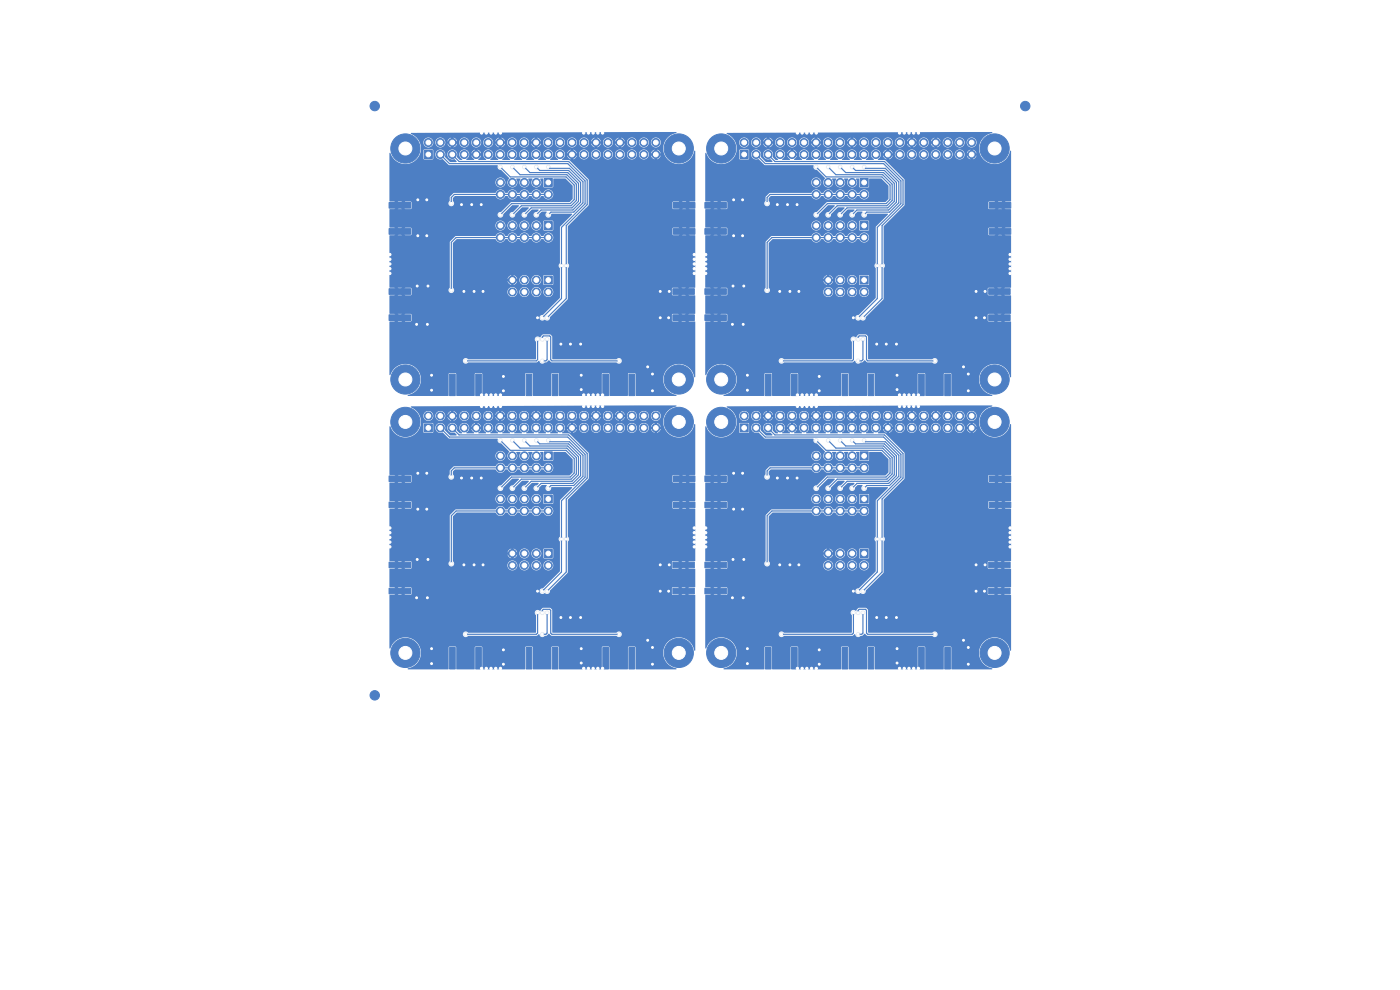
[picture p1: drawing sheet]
<svg xmlns="http://www.w3.org/2000/svg" width="297mm" height="210mm" viewBox="0 0 297 210" stroke-linecap="round" stroke-linejoin="round" font-family="sans-serif">
<g fill="#4d7fc4" stroke="#4d7fc4" stroke-width=".21">
<path d="M115.5 37.9h1.7v1.7h-1.7z"/>
<path d="M209.7 119.2h4.6v1.2h-4.6z"/>
<path d="M209.7 124.8h4.6v1.2h-4.6z"/>
<path d="M182.5 95.9h1.7v1.7h-1.7z"/>
<path d="M115.5 58.6h1.7v1.7h-1.7z"/>
<path d="M100.9 79.4h1.2v4.5h-1.2z"/>
<path d="M95.4 79.4h1.2v4.5h-1.2z"/>
<path d="M182.5 58.6h1.7v1.7h-1.7z"/>
<path d="M182.5 37.9h1.7v1.7h-1.7z"/>
<path d="M184.2 79.4h1.2v4.5h-1.2z"/>
<path d="M178.6 79.4h1.2v4.5h-1.2z"/>
<path d="M167.9 137.4h1.2v4.5h-1.2z"/>
<path d="M162.4 137.4h1.2v4.5h-1.2z"/>
<path d="M149.5 48.5h4.6v1.2h-4.6z"/>
<path d="M149.5 43h4.6v1.2h-4.6z"/>
<path d="M82.5 106.5h4.6v1.2h-4.6z"/>
<path d="M82.5 101h4.6v1.2h-4.6z"/>
<path d="M117.2 137.4h1.2v4.5h-1.2z"/>
<path d="M111.6 137.4h1.2v4.5h-1.2z"/>
<path d="M142.7 119.2h4.6v1.2h-4.6z"/>
<path d="M142.7 124.8h4.6v1.2h-4.6z"/>
<path d="M115.5 95.9h1.7v1.7h-1.7z"/>
<path d="M115.5 116.6h1.7v1.7h-1.7z"/>
<path d="M157 89.9h1.7v1.7h-1.7z"/>
<path d="M90 89.9h1.7v1.7h-1.7z"/>
<path d="M157 31.9h1.7v1.7h-1.7z"/>
<path d="M82.5 66.8h4.6v1.2h-4.6z"/>
<path d="M82.5 61.2h4.6v1.2h-4.6z"/>
<path d="M182.5 116.6h1.7v1.7h-1.7z"/>
<path d="M133.4 79.4h1.2v4.5h-1.2z"/>
<path d="M127.9 79.4h1.2v4.5h-1.2z"/>
<path d="M82.5 48.5h4.6v1.2h-4.6z"/>
<path d="M82.5 43h4.6v1.2h-4.6z"/>
<path d="M182.5 47h1.7v1.7h-1.7z"/>
<path d="M82.5 124.8h4.6v1.2h-4.6z"/>
<path d="M82.5 119.2h4.6v1.2h-4.6z"/>
<path d="M182.5 105h1.7v1.7h-1.7z"/>
<path d="M149.5 66.8h4.6v1.2h-4.6z"/>
<path d="M149.5 61.2h4.6v1.2h-4.6z"/>
<path d="M200.4 79.4h1.2v4.5h-1.2z"/>
<path d="M194.9 79.4h1.2v4.5h-1.2z"/>
<path d="M142.9 101h4.5v1.2h-4.5z"/>
<path d="M142.9 106.5h4.5v1.2h-4.5z"/>
<path d="M167.9 79.4h1.2v4.5h-1.2z"/>
<path d="M162.4 79.4h1.2v4.5h-1.2z"/>
<path d="M115.5 47h1.7v1.7h-1.7z"/>
<path d="M209.9 43h4.5v1.2h-4.5z"/>
<path d="M209.9 48.5h4.5v1.2h-4.5z"/>
<path d="M209.7 61.2h4.6v1.2h-4.6z"/>
<path d="M209.7 66.8h4.6v1.2h-4.6z"/>
<path d="M142.9 43h4.5v1.2h-4.5z"/>
<path d="M142.9 48.5h4.5v1.2h-4.5z"/>
<path d="M142.7 61.2h4.6v1.2h-4.6z"/>
<path d="M142.7 66.8h4.6v1.2h-4.6z"/>
<path d="M200.4 137.4h1.2v4.5h-1.2z"/>
<path d="M194.9 137.4h1.2v4.5h-1.2z"/>
<path d="M90 31.9h1.7v1.7h-1.7z"/>
<path d="M100.9 137.4h1.2v4.5h-1.2z"/>
<path d="M95.4 137.4h1.2v4.5h-1.2z"/>
<path d="M184.2 137.4h1.2v4.5h-1.2z"/>
<path d="M178.6 137.4h1.2v4.5h-1.2z"/>
<path d="M117.2 79.4h1.2v4.5h-1.2z"/>
<path d="M111.6 79.4h1.2v4.5h-1.2z"/>
<path d="M209.9 101h4.5v1.2h-4.5z"/>
<path d="M209.9 106.5h4.5v1.2h-4.5z"/>
<path d="M115.5 105h1.7v1.7h-1.7z"/>
<path d="M149.5 124.8h4.6v1.2h-4.6z"/>
<path d="M149.5 119.2h4.6v1.2h-4.6z"/>
<path d="M149.5 106.5h4.6v1.2h-4.6z"/>
<path d="M149.5 101h4.6v1.2h-4.6z"/>
<path d="M133.4 137.4h1.2v4.5h-1.2z"/>
<path d="M127.9 137.4h1.2v4.5h-1.2z"/>
<circle cx="116.3" cy="41.2" r=".85"/>
<circle cx="113.8" cy="38.7" r=".85"/>
<circle cx="113.8" cy="41.2" r=".85"/>
<circle cx="111.2" cy="38.7" r=".85"/>
<circle cx="111.2" cy="41.2" r=".85"/>
<circle cx="108.7" cy="38.7" r=".85"/>
<circle cx="108.7" cy="41.2" r=".85"/>
<circle cx="106.2" cy="38.7" r=".85"/>
<circle cx="106.2" cy="41.2" r=".85"/>
<circle cx="211" cy="31.5" r="3.1"/>
<circle cx="86" cy="31.5" r="3.1"/>
<circle cx="153" cy="31.5" r="3.1"/>
<circle cx="183.3" cy="99.2" r=".85"/>
<circle cx="180.8" cy="96.7" r=".85"/>
<circle cx="180.8" cy="99.2" r=".85"/>
<circle cx="178.2" cy="96.7" r=".85"/>
<circle cx="178.2" cy="99.2" r=".85"/>
<circle cx="175.7" cy="96.7" r=".85"/>
<circle cx="175.7" cy="99.2" r=".85"/>
<circle cx="173.2" cy="96.7" r=".85"/>
<circle cx="173.2" cy="99.2" r=".85"/>
<circle cx="144" cy="80.5" r="3.1"/>
<circle cx="116.3" cy="61.9" r=".85"/>
<circle cx="113.8" cy="59.4" r=".85"/>
<circle cx="113.8" cy="61.9" r=".85"/>
<circle cx="111.2" cy="59.4" r=".85"/>
<circle cx="111.2" cy="61.9" r=".85"/>
<circle cx="108.7" cy="59.4" r=".85"/>
<circle cx="108.7" cy="61.9" r=".85"/>
<circle cx="183.3" cy="61.9" r=".85"/>
<circle cx="180.8" cy="59.4" r=".85"/>
<circle cx="180.8" cy="61.9" r=".85"/>
<circle cx="178.2" cy="59.4" r=".85"/>
<circle cx="178.2" cy="61.9" r=".85"/>
<circle cx="175.7" cy="59.4" r=".85"/>
<circle cx="175.7" cy="61.9" r=".85"/>
<circle cx="183.3" cy="41.2" r=".85"/>
<circle cx="180.8" cy="38.7" r=".85"/>
<circle cx="180.8" cy="41.2" r=".85"/>
<circle cx="178.2" cy="38.7" r=".85"/>
<circle cx="178.2" cy="41.2" r=".85"/>
<circle cx="175.7" cy="38.7" r=".85"/>
<circle cx="175.7" cy="41.2" r=".85"/>
<circle cx="173.2" cy="38.7" r=".85"/>
<circle cx="173.2" cy="41.2" r=".85"/>
<circle cx="153" cy="89.5" r="3.1"/>
<circle cx="86" cy="89.5" r="3.1"/>
<circle cx="144" cy="138.5" r="3.1"/>
<circle cx="116.3" cy="99.2" r=".85"/>
<circle cx="113.8" cy="96.7" r=".85"/>
<circle cx="113.8" cy="99.2" r=".85"/>
<circle cx="111.2" cy="96.7" r=".85"/>
<circle cx="111.2" cy="99.2" r=".85"/>
<circle cx="108.7" cy="96.7" r=".85"/>
<circle cx="108.7" cy="99.2" r=".85"/>
<circle cx="106.2" cy="96.7" r=".85"/>
<circle cx="106.2" cy="99.2" r=".85"/>
<circle cx="116.3" cy="119.9" r=".85"/>
<circle cx="113.8" cy="117.4" r=".85"/>
<circle cx="113.8" cy="119.9" r=".85"/>
<circle cx="111.2" cy="117.4" r=".85"/>
<circle cx="111.2" cy="119.9" r=".85"/>
<circle cx="108.7" cy="117.4" r=".85"/>
<circle cx="108.7" cy="119.9" r=".85"/>
<circle cx="144" cy="89.5" r="3.1"/>
<circle cx="86" cy="138.5" r="3.1"/>
<circle cx="157.9" cy="88.2" r=".85"/>
<circle cx="160.4" cy="90.8" r=".85"/>
<circle cx="160.4" cy="88.2" r=".85"/>
<circle cx="162.9" cy="90.8" r=".85"/>
<circle cx="162.9" cy="88.2" r=".85"/>
<circle cx="165.5" cy="90.8" r=".85"/>
<circle cx="165.5" cy="88.2" r=".85"/>
<circle cx="168" cy="90.8" r=".85"/>
<circle cx="168" cy="88.2" r=".85"/>
<circle cx="170.6" cy="90.8" r=".85"/>
<circle cx="170.6" cy="88.2" r=".85"/>
<circle cx="173.1" cy="90.8" r=".85"/>
<circle cx="173.1" cy="88.2" r=".85"/>
<circle cx="175.6" cy="90.8" r=".85"/>
<circle cx="175.6" cy="88.2" r=".85"/>
<circle cx="178.2" cy="90.8" r=".85"/>
<circle cx="178.2" cy="88.2" r=".85"/>
<circle cx="180.7" cy="90.8" r=".85"/>
<circle cx="180.7" cy="88.2" r=".85"/>
<circle cx="183.3" cy="90.8" r=".85"/>
<circle cx="183.3" cy="88.2" r=".85"/>
<circle cx="185.8" cy="90.8" r=".85"/>
<circle cx="185.8" cy="88.2" r=".85"/>
<circle cx="188.3" cy="90.8" r=".85"/>
<circle cx="188.3" cy="88.2" r=".85"/>
<circle cx="190.9" cy="90.8" r=".85"/>
<circle cx="190.9" cy="88.2" r=".85"/>
<circle cx="193.4" cy="90.8" r=".85"/>
<circle cx="193.4" cy="88.2" r=".85"/>
<circle cx="196" cy="90.8" r=".85"/>
<circle cx="196" cy="88.2" r=".85"/>
<circle cx="198.5" cy="90.8" r=".85"/>
<circle cx="198.5" cy="88.2" r=".85"/>
<circle cx="201" cy="90.8" r=".85"/>
<circle cx="201" cy="88.2" r=".85"/>
<circle cx="203.6" cy="90.8" r=".85"/>
<circle cx="203.6" cy="88.2" r=".85"/>
<circle cx="206.1" cy="90.8" r=".85"/>
<circle cx="206.1" cy="88.2" r=".85"/>
<circle cx="90.9" cy="88.2" r=".85"/>
<circle cx="93.4" cy="90.8" r=".85"/>
<circle cx="93.4" cy="88.2" r=".85"/>
<circle cx="95.9" cy="90.8" r=".85"/>
<circle cx="95.9" cy="88.2" r=".85"/>
<circle cx="98.5" cy="90.8" r=".85"/>
<circle cx="98.5" cy="88.2" r=".85"/>
<circle cx="101" cy="90.8" r=".85"/>
<circle cx="101" cy="88.2" r=".85"/>
<circle cx="103.6" cy="90.8" r=".85"/>
<circle cx="103.6" cy="88.2" r=".85"/>
<circle cx="106.1" cy="90.8" r=".85"/>
<circle cx="106.1" cy="88.2" r=".85"/>
<circle cx="108.6" cy="90.8" r=".85"/>
<circle cx="108.6" cy="88.2" r=".85"/>
<circle cx="111.2" cy="90.8" r=".85"/>
<circle cx="111.2" cy="88.2" r=".85"/>
<circle cx="113.7" cy="90.8" r=".85"/>
<circle cx="113.7" cy="88.2" r=".85"/>
<circle cx="116.3" cy="90.8" r=".85"/>
<circle cx="116.3" cy="88.2" r=".85"/>
<circle cx="118.8" cy="90.8" r=".85"/>
<circle cx="118.8" cy="88.2" r=".85"/>
<circle cx="121.3" cy="90.8" r=".85"/>
<circle cx="121.3" cy="88.2" r=".85"/>
<circle cx="123.9" cy="90.8" r=".85"/>
<circle cx="123.9" cy="88.2" r=".85"/>
<circle cx="126.4" cy="90.8" r=".85"/>
<circle cx="126.4" cy="88.2" r=".85"/>
<circle cx="129" cy="90.8" r=".85"/>
<circle cx="129" cy="88.2" r=".85"/>
<circle cx="131.5" cy="90.8" r=".85"/>
<circle cx="131.5" cy="88.2" r=".85"/>
<circle cx="134" cy="90.8" r=".85"/>
<circle cx="134" cy="88.2" r=".85"/>
<circle cx="136.6" cy="90.8" r=".85"/>
<circle cx="136.6" cy="88.2" r=".85"/>
<circle cx="139.1" cy="90.8" r=".85"/>
<circle cx="139.1" cy="88.2" r=".85"/>
<circle cx="157.9" cy="30.2" r=".85"/>
<circle cx="160.4" cy="32.8" r=".85"/>
<circle cx="160.4" cy="30.2" r=".85"/>
<circle cx="162.9" cy="32.8" r=".85"/>
<circle cx="162.9" cy="30.2" r=".85"/>
<circle cx="165.5" cy="32.8" r=".85"/>
<circle cx="165.5" cy="30.2" r=".85"/>
<circle cx="168" cy="32.8" r=".85"/>
<circle cx="168" cy="30.2" r=".85"/>
<circle cx="170.6" cy="32.8" r=".85"/>
<circle cx="170.6" cy="30.2" r=".85"/>
<circle cx="173.1" cy="32.8" r=".85"/>
<circle cx="173.1" cy="30.2" r=".85"/>
<circle cx="175.6" cy="32.8" r=".85"/>
<circle cx="175.6" cy="30.2" r=".85"/>
<circle cx="178.2" cy="32.8" r=".85"/>
<circle cx="178.2" cy="30.2" r=".85"/>
<circle cx="180.7" cy="32.8" r=".85"/>
<circle cx="180.7" cy="30.2" r=".85"/>
<circle cx="183.3" cy="32.8" r=".85"/>
<circle cx="183.3" cy="30.2" r=".85"/>
<circle cx="185.8" cy="32.8" r=".85"/>
<circle cx="185.8" cy="30.2" r=".85"/>
<circle cx="188.3" cy="32.8" r=".85"/>
<circle cx="188.3" cy="30.2" r=".85"/>
<circle cx="190.9" cy="32.8" r=".85"/>
<circle cx="190.9" cy="30.2" r=".85"/>
<circle cx="193.4" cy="32.8" r=".85"/>
<circle cx="193.4" cy="30.2" r=".85"/>
<circle cx="196" cy="32.8" r=".85"/>
<circle cx="196" cy="30.2" r=".85"/>
<circle cx="198.5" cy="32.8" r=".85"/>
<circle cx="198.5" cy="30.2" r=".85"/>
<circle cx="201" cy="32.8" r=".85"/>
<circle cx="201" cy="30.2" r=".85"/>
<circle cx="203.6" cy="32.8" r=".85"/>
<circle cx="203.6" cy="30.2" r=".85"/>
<circle cx="206.1" cy="32.8" r=".85"/>
<circle cx="206.1" cy="30.2" r=".85"/>
<circle cx="183.3" cy="119.9" r=".85"/>
<circle cx="180.8" cy="117.4" r=".85"/>
<circle cx="180.8" cy="119.9" r=".85"/>
<circle cx="178.2" cy="117.4" r=".85"/>
<circle cx="178.2" cy="119.9" r=".85"/>
<circle cx="175.7" cy="117.4" r=".85"/>
<circle cx="175.7" cy="119.9" r=".85"/>
<circle cx="211" cy="138.5" r="3.1"/>
<circle cx="86" cy="80.5" r="3.1"/>
<circle cx="183.3" cy="50.4" r=".85"/>
<circle cx="180.8" cy="47.8" r=".85"/>
<circle cx="180.8" cy="50.4" r=".85"/>
<circle cx="178.2" cy="47.8" r=".85"/>
<circle cx="178.2" cy="50.4" r=".85"/>
<circle cx="175.7" cy="47.8" r=".85"/>
<circle cx="175.7" cy="50.4" r=".85"/>
<circle cx="173.2" cy="47.8" r=".85"/>
<circle cx="173.2" cy="50.4" r=".85"/>
<circle cx="183.3" cy="108.4" r=".85"/>
<circle cx="180.8" cy="105.8" r=".85"/>
<circle cx="180.8" cy="108.4" r=".85"/>
<circle cx="178.2" cy="105.8" r=".85"/>
<circle cx="178.2" cy="108.4" r=".85"/>
<circle cx="175.7" cy="105.8" r=".85"/>
<circle cx="175.7" cy="108.4" r=".85"/>
<circle cx="173.2" cy="105.8" r=".85"/>
<circle cx="173.2" cy="108.4" r=".85"/>
<circle cx="153" cy="138.5" r="3.1"/>
<circle cx="116.3" cy="50.4" r=".85"/>
<circle cx="113.8" cy="47.8" r=".85"/>
<circle cx="113.8" cy="50.4" r=".85"/>
<circle cx="111.2" cy="47.8" r=".85"/>
<circle cx="111.2" cy="50.4" r=".85"/>
<circle cx="108.7" cy="47.8" r=".85"/>
<circle cx="108.7" cy="50.4" r=".85"/>
<circle cx="106.2" cy="47.8" r=".85"/>
<circle cx="106.2" cy="50.4" r=".85"/>
<circle cx="211" cy="89.5" r="3.1"/>
<circle cx="153" cy="80.5" r="3.1"/>
<circle cx="211" cy="80.5" r="3.1"/>
<circle cx="90.9" cy="30.2" r=".85"/>
<circle cx="93.4" cy="32.8" r=".85"/>
<circle cx="93.4" cy="30.2" r=".85"/>
<circle cx="95.9" cy="32.8" r=".85"/>
<circle cx="95.9" cy="30.2" r=".85"/>
<circle cx="98.5" cy="32.8" r=".85"/>
<circle cx="98.5" cy="30.2" r=".85"/>
<circle cx="101" cy="32.8" r=".85"/>
<circle cx="101" cy="30.2" r=".85"/>
<circle cx="103.6" cy="32.8" r=".85"/>
<circle cx="103.6" cy="30.2" r=".85"/>
<circle cx="106.1" cy="32.8" r=".85"/>
<circle cx="106.1" cy="30.2" r=".85"/>
<circle cx="108.6" cy="32.8" r=".85"/>
<circle cx="108.6" cy="30.2" r=".85"/>
<circle cx="111.2" cy="32.8" r=".85"/>
<circle cx="111.2" cy="30.2" r=".85"/>
<circle cx="113.7" cy="32.8" r=".85"/>
<circle cx="113.7" cy="30.2" r=".85"/>
<circle cx="116.3" cy="32.8" r=".85"/>
<circle cx="116.3" cy="30.2" r=".85"/>
<circle cx="118.8" cy="32.8" r=".85"/>
<circle cx="118.8" cy="30.2" r=".85"/>
<circle cx="121.3" cy="32.8" r=".85"/>
<circle cx="121.3" cy="30.2" r=".85"/>
<circle cx="123.9" cy="32.8" r=".85"/>
<circle cx="123.9" cy="30.2" r=".85"/>
<circle cx="126.4" cy="32.8" r=".85"/>
<circle cx="126.4" cy="30.2" r=".85"/>
<circle cx="129" cy="32.8" r=".85"/>
<circle cx="129" cy="30.2" r=".85"/>
<circle cx="131.5" cy="32.8" r=".85"/>
<circle cx="131.5" cy="30.2" r=".85"/>
<circle cx="134" cy="32.8" r=".85"/>
<circle cx="134" cy="30.2" r=".85"/>
<circle cx="136.6" cy="32.8" r=".85"/>
<circle cx="136.6" cy="30.2" r=".85"/>
<circle cx="139.1" cy="32.8" r=".85"/>
<circle cx="139.1" cy="30.2" r=".85"/>
<circle cx="144" cy="31.5" r="3.1"/>
<circle cx="116.3" cy="108.4" r=".85"/>
<circle cx="113.8" cy="105.8" r=".85"/>
<circle cx="113.8" cy="108.4" r=".85"/>
<circle cx="111.2" cy="105.8" r=".85"/>
<circle cx="111.2" cy="108.4" r=".85"/>
<circle cx="108.7" cy="105.8" r=".85"/>
<circle cx="108.7" cy="108.4" r=".85"/>
<circle cx="106.2" cy="105.8" r=".85"/>
<circle cx="106.2" cy="108.4" r=".85"/>
<circle cx="79.5" cy="22.5" r="1"/>
<circle cx="79.5" cy="147.5" r="1"/>
<circle cx="217.5" cy="22.5" r="1"/>
</g>
<g fill="#ececec" stroke="#ececec" stroke-width=".21">
<circle cx="108.7" cy="45.6" r=".4"/>
<circle cx="108.7" cy="35.4" r=".4"/>
<circle cx="111.2" cy="45.6" r=".4"/>
<circle cx="111.2" cy="35.4" r=".4"/>
<circle cx="113.8" cy="35.4" r=".4"/>
<circle cx="113.8" cy="45.6" r=".4"/>
<circle cx="116.3" cy="35.4" r=".4"/>
<circle cx="116.3" cy="45.6" r=".4"/>
<circle cx="106.2" cy="45.6" r=".4"/>
<circle cx="106.2" cy="35.4" r=".4"/>
<circle cx="95.7" cy="43.2" r=".4"/>
<circle cx="95.7" cy="61.6" r=".4"/>
<circle cx="88.6" cy="42.4" r=".4"/>
<circle cx="91.6" cy="79.6" r=".4"/>
<circle cx="114" cy="67.4" r=".4"/>
<circle cx="90.8" cy="60.7" r=".4"/>
<circle cx="90.5" cy="50" r=".4"/>
<circle cx="121" cy="73" r=".4"/>
<circle cx="140.1" cy="67.4" r=".4"/>
<circle cx="88.6" cy="50" r=".4"/>
<circle cx="138.4" cy="79.3" r=".4"/>
<circle cx="123.3" cy="82.6" r=".4"/>
<circle cx="102.1" cy="43.4" r=".4"/>
<circle cx="88.4" cy="68.8" r=".4"/>
<circle cx="97.9" cy="43.4" r=".4"/>
<circle cx="100.1" cy="43.4" r=".4"/>
<circle cx="119" cy="73" r=".4"/>
<circle cx="106.8" cy="82.9" r=".4"/>
<circle cx="90.5" cy="42.4" r=".4"/>
<circle cx="91.6" cy="82.8" r=".4"/>
<circle cx="141.8" cy="67.4" r=".4"/>
<circle cx="123.2" cy="73" r=".4"/>
<circle cx="90.7" cy="68.8" r=".4"/>
<circle cx="138.4" cy="82.9" r=".4"/>
<circle cx="123.3" cy="79.6" r=".4"/>
<circle cx="106.8" cy="79.9" r=".4"/>
<circle cx="142" cy="61.8" r=".4"/>
<circle cx="140.1" cy="61.8" r=".4"/>
<circle cx="98.4" cy="61.8" r=".4"/>
<circle cx="100.6" cy="61.8" r=".4"/>
<circle cx="102.5" cy="61.8" r=".4"/>
<circle cx="137.4" cy="77.8" r=".4"/>
<circle cx="88.5" cy="60.7" r=".4"/>
<circle cx="120.1" cy="56.4" r=".4"/>
<circle cx="116.1" cy="67.4" r=".4"/>
<circle cx="119.1" cy="56.4" r=".4"/>
<circle cx="115.1" cy="67.4" r=".4"/>
<circle cx="98.8" cy="76.6" r=".4"/>
<circle cx="114.1" cy="72" r=".4"/>
<circle cx="116.1" cy="72" r=".4"/>
<circle cx="115.1" cy="76.6" r=".4"/>
<circle cx="131.3" cy="76.6" r=".4"/>
<circle cx="115.1" cy="72" r=".4"/>
<circle cx="175.7" cy="35.4" r=".4"/>
<circle cx="175.7" cy="45.6" r=".4"/>
<circle cx="178.2" cy="45.6" r=".4"/>
<circle cx="178.2" cy="35.4" r=".4"/>
<circle cx="180.8" cy="45.6" r=".4"/>
<circle cx="180.8" cy="35.4" r=".4"/>
<circle cx="183.3" cy="45.6" r=".4"/>
<circle cx="183.3" cy="35.4" r=".4"/>
<circle cx="173.2" cy="45.6" r=".4"/>
<circle cx="173.2" cy="35.4" r=".4"/>
<circle cx="162.7" cy="43.2" r=".4"/>
<circle cx="162.7" cy="61.6" r=".4"/>
<circle cx="167.1" cy="43.4" r=".4"/>
<circle cx="155.4" cy="68.8" r=".4"/>
<circle cx="190.3" cy="79.6" r=".4"/>
<circle cx="186" cy="73" r=".4"/>
<circle cx="208.8" cy="67.4" r=".4"/>
<circle cx="190.3" cy="82.6" r=".4"/>
<circle cx="155.6" cy="42.4" r=".4"/>
<circle cx="158.6" cy="82.8" r=".4"/>
<circle cx="207.1" cy="61.8" r=".4"/>
<circle cx="173.8" cy="79.9" r=".4"/>
<circle cx="155.6" cy="50" r=".4"/>
<circle cx="157.7" cy="68.8" r=".4"/>
<circle cx="204.4" cy="77.8" r=".4"/>
<circle cx="169.5" cy="61.8" r=".4"/>
<circle cx="173.8" cy="82.9" r=".4"/>
<circle cx="169.1" cy="43.4" r=".4"/>
<circle cx="157.8" cy="60.7" r=".4"/>
<circle cx="207.1" cy="67.4" r=".4"/>
<circle cx="157.5" cy="42.4" r=".4"/>
<circle cx="209" cy="61.8" r=".4"/>
<circle cx="164.9" cy="43.4" r=".4"/>
<circle cx="165.4" cy="61.8" r=".4"/>
<circle cx="205.4" cy="79.3" r=".4"/>
<circle cx="155.5" cy="60.7" r=".4"/>
<circle cx="181" cy="67.4" r=".4"/>
<circle cx="157.5" cy="50" r=".4"/>
<circle cx="167.6" cy="61.8" r=".4"/>
<circle cx="205.4" cy="82.9" r=".4"/>
<circle cx="190.2" cy="73" r=".4"/>
<circle cx="158.6" cy="79.6" r=".4"/>
<circle cx="188" cy="73" r=".4"/>
<circle cx="187.1" cy="56.4" r=".4"/>
<circle cx="183.1" cy="67.4" r=".4"/>
<circle cx="182" cy="67.4" r=".4"/>
<circle cx="186.1" cy="56.4" r=".4"/>
<circle cx="165.8" cy="76.6" r=".4"/>
<circle cx="181.1" cy="72" r=".4"/>
<circle cx="182" cy="76.6" r=".4"/>
<circle cx="183.1" cy="72" r=".4"/>
<circle cx="182" cy="72" r=".4"/>
<circle cx="198.3" cy="76.6" r=".4"/>
<circle cx="108.7" cy="103.6" r=".4"/>
<circle cx="108.7" cy="93.4" r=".4"/>
<circle cx="111.2" cy="93.4" r=".4"/>
<circle cx="111.2" cy="103.6" r=".4"/>
<circle cx="113.8" cy="103.6" r=".4"/>
<circle cx="113.8" cy="93.4" r=".4"/>
<circle cx="116.3" cy="103.6" r=".4"/>
<circle cx="116.3" cy="93.4" r=".4"/>
<circle cx="106.2" cy="103.6" r=".4"/>
<circle cx="106.2" cy="93.4" r=".4"/>
<circle cx="95.7" cy="101.2" r=".4"/>
<circle cx="95.7" cy="119.6" r=".4"/>
<circle cx="140.1" cy="125.4" r=".4"/>
<circle cx="100.6" cy="119.8" r=".4"/>
<circle cx="98.4" cy="119.8" r=".4"/>
<circle cx="88.5" cy="118.7" r=".4"/>
<circle cx="102.5" cy="119.8" r=".4"/>
<circle cx="88.4" cy="126.8" r=".4"/>
<circle cx="106.8" cy="140.9" r=".4"/>
<circle cx="90.5" cy="108" r=".4"/>
<circle cx="141.8" cy="125.4" r=".4"/>
<circle cx="140.1" cy="119.8" r=".4"/>
<circle cx="123.2" cy="131" r=".4"/>
<circle cx="123.3" cy="137.6" r=".4"/>
<circle cx="138.4" cy="140.9" r=".4"/>
<circle cx="123.3" cy="140.6" r=".4"/>
<circle cx="138.4" cy="137.3" r=".4"/>
<circle cx="121" cy="131" r=".4"/>
<circle cx="142" cy="119.8" r=".4"/>
<circle cx="90.5" cy="100.4" r=".4"/>
<circle cx="88.6" cy="100.4" r=".4"/>
<circle cx="90.8" cy="118.7" r=".4"/>
<circle cx="91.6" cy="137.6" r=".4"/>
<circle cx="102.1" cy="101.4" r=".4"/>
<circle cx="90.7" cy="126.8" r=".4"/>
<circle cx="100.1" cy="101.4" r=".4"/>
<circle cx="114" cy="125.4" r=".4"/>
<circle cx="119" cy="131" r=".4"/>
<circle cx="91.6" cy="140.8" r=".4"/>
<circle cx="88.6" cy="108" r=".4"/>
<circle cx="97.9" cy="101.4" r=".4"/>
<circle cx="106.8" cy="137.9" r=".4"/>
<circle cx="137.4" cy="135.8" r=".4"/>
<circle cx="116.1" cy="125.4" r=".4"/>
<circle cx="120.1" cy="114.4" r=".4"/>
<circle cx="115.1" cy="125.4" r=".4"/>
<circle cx="119.1" cy="114.4" r=".4"/>
<circle cx="98.8" cy="134.6" r=".4"/>
<circle cx="114.1" cy="130" r=".4"/>
<circle cx="116.1" cy="130" r=".4"/>
<circle cx="115.1" cy="134.6" r=".4"/>
<circle cx="131.3" cy="134.6" r=".4"/>
<circle cx="115.1" cy="130" r=".4"/>
<circle cx="175.7" cy="103.6" r=".4"/>
<circle cx="175.7" cy="93.4" r=".4"/>
<circle cx="178.2" cy="103.6" r=".4"/>
<circle cx="178.2" cy="93.4" r=".4"/>
<circle cx="180.8" cy="103.6" r=".4"/>
<circle cx="180.8" cy="93.4" r=".4"/>
<circle cx="183.3" cy="103.6" r=".4"/>
<circle cx="183.3" cy="93.4" r=".4"/>
<circle cx="173.2" cy="103.6" r=".4"/>
<circle cx="173.2" cy="93.4" r=".4"/>
<circle cx="162.7" cy="101.2" r=".4"/>
<circle cx="162.7" cy="119.6" r=".4"/>
<circle cx="167.6" cy="119.8" r=".4"/>
<circle cx="190.3" cy="140.6" r=".4"/>
<circle cx="165.4" cy="119.8" r=".4"/>
<circle cx="155.4" cy="126.8" r=".4"/>
<circle cx="157.5" cy="100.4" r=".4"/>
<circle cx="207.1" cy="119.8" r=".4"/>
<circle cx="173.8" cy="137.9" r=".4"/>
<circle cx="190.2" cy="131" r=".4"/>
<circle cx="205.4" cy="140.9" r=".4"/>
<circle cx="157.7" cy="126.8" r=".4"/>
<circle cx="155.6" cy="100.4" r=".4"/>
<circle cx="167.1" cy="101.4" r=".4"/>
<circle cx="157.5" cy="108" r=".4"/>
<circle cx="155.5" cy="118.7" r=".4"/>
<circle cx="209" cy="119.8" r=".4"/>
<circle cx="169.1" cy="101.4" r=".4"/>
<circle cx="158.6" cy="140.8" r=".4"/>
<circle cx="208.8" cy="125.4" r=".4"/>
<circle cx="169.5" cy="119.8" r=".4"/>
<circle cx="207.1" cy="125.4" r=".4"/>
<circle cx="164.9" cy="101.4" r=".4"/>
<circle cx="188" cy="131" r=".4"/>
<circle cx="181" cy="125.4" r=".4"/>
<circle cx="186" cy="131" r=".4"/>
<circle cx="155.6" cy="108" r=".4"/>
<circle cx="173.8" cy="140.9" r=".4"/>
<circle cx="204.4" cy="135.8" r=".4"/>
<circle cx="158.6" cy="137.6" r=".4"/>
<circle cx="157.8" cy="118.7" r=".4"/>
<circle cx="205.4" cy="137.3" r=".4"/>
<circle cx="190.3" cy="137.6" r=".4"/>
<circle cx="183.1" cy="125.4" r=".4"/>
<circle cx="187.1" cy="114.4" r=".4"/>
<circle cx="182" cy="125.4" r=".4"/>
<circle cx="186.1" cy="114.4" r=".4"/>
<circle cx="181.1" cy="130" r=".4"/>
<circle cx="165.8" cy="134.6" r=".4"/>
<circle cx="183.1" cy="130" r=".4"/>
<circle cx="182" cy="134.6" r=".4"/>
<circle cx="198.3" cy="134.6" r=".4"/>
<circle cx="182" cy="130" r=".4"/>
</g>
<g fill="none" stroke="#4d7fc4" stroke-width=".25">
<path d="M93.4 32.8l2 1.9h25.1l3.6 3.7v4.8l-5 5v15.1l-4 4.1M96 32.8l1.4 1.5h23.2l4 3.9v5.2l-4.5 4.5v15.4l-4 4.1M106.2 35.4l2.1 2.1h11.8l1.7 1.8v3l-.8 .9h-12.5l-2.3 2.4M108.7 35.4l1.6 1.7h10l2 2v3.4l-1.1 1.1h-10.6l-1.9 2M111.2 35.4l1.2 1.2h8l2.3 2.3v3.8l-1.4 1.4h-8.6l-1.5 1.5M113.8 35.4l.7 .8h6.1l2.6 2.5v4.2l-1.7 1.6h-6.7l-1 1.1M116.3 35.4l.3 .3h4.2l2.9 2.9v4.4l-2 2h-4.8l-.6 .6M160.4 32.8l2 1.9h25.1l3.6 3.7v4.8l-5 5v15.1l-4.1 4.1M162.9 32.8l1.5 1.5h23.2l4 3.9v5.2l-4.5 4.5v15.4l-4 4.1M173.2 35.4l2.1 2.1h11.8l1.7 1.8v3l-.8 .9h-12.5l-2.3 2.4M175.7 35.4l1.6 1.7h10l2 2v3.4l-1.1 1.1h-10.6l-1.9 2M178.2 35.4l1.2 1.2h8l2.3 2.3v3.8l-1.4 1.4h-8.6l-1.5 1.5"/>
<path d="M180.8 35.4l.7 .8h6.1l2.6 2.5v4.2l-1.7 1.6h-6.7l-1 1.1M183.3 35.4l.3 .3h4.2l2.9 2.9v4.4l-2 2h-4.8l-.6 .6M116.3 41.2h-19.9l-.7 .7v1.3M116.3 50.4h-19.5l-1.1 1v10.2M183.3 41.2h-19.9l-.7 .7v1.3M183.3 50.4h-19.5l-1.1 1v10.2M114.1 72v4.3l-.3 .3h-15M115.1 72v-.5l.2-.2h1.3l.2 .2v4.8l.3 .3h14.2M115.3 67.1h.1M116.1 72v4.3l-.3 .3h-.7M181.1 72v4.3l-.3 .3h-15M182 72v-.5l.3-.2h1.3l.2 .2v4.8l.3 .3h14.2"/>
<path d="M182.3 67.1h.1M183.1 72v4.3l-.3 .3h-.8M93.4 90.8l2 1.9h25.1l3.6 3.7v4.8l-5 5v15.1l-4 4.1M96 90.8l1.4 1.5h23.2l4 3.9v5.2l-4.5 4.5v15.4l-4 4.1M106.2 93.4l2.1 2.1h11.8l1.7 1.8v3l-.8 .9h-12.5l-2.3 2.4M108.7 93.4l1.6 1.7h10l2 2v3.4l-1.1 1.1h-10.6l-1.9 2M111.2 93.4l1.2 1.2h8l2.3 2.3v3.8l-1.4 1.4h-8.6l-1.5 1.5M113.8 93.4l.7 .8h6.1l2.6 2.5v4.2l-1.7 1.6h-6.7l-1 1.1M116.3 93.4l.3 .3h4.2l2.9 2.9v4.4l-2 2h-4.8l-.6 .6M116.3 99.2h-19.9l-.7 .7v1.3M160.4 90.8l2 1.9h25.1l3.6 3.7v4.8l-5 5v15.1l-4.1 4.1M162.9 90.8l1.5 1.5h23.2l4 3.9v5.2l-4.5 4.5v15.4l-4 4.1"/>
<path d="M173.2 93.4l2.1 2.1h11.8l1.7 1.8v3l-.8 .9h-12.5l-2.3 2.4M175.7 93.4l1.6 1.7h10l2 2v3.4l-1.1 1.1h-10.6l-1.9 2M178.2 93.4l1.2 1.2h8l2.3 2.3v3.8l-1.4 1.4h-8.6l-1.5 1.5M180.8 93.4l.7 .8h6.1l2.6 2.5v4.2l-1.7 1.6h-6.7l-1 1.1M183.3 93.4l.3 .3h4.2l2.9 2.9v4.4l-2 2h-4.8l-.6 .6M183.3 99.2h-19.9l-.7 .7v1.3M116.3 108.4h-19.5l-1.1 1v10.2M183.3 108.4h-19.5l-1.1 1v10.2M114.1 130v4.3l-.3 .3h-15M115.1 130v-.5l.2-.2h1.3l.2 .2v4.8l.3 .3h14.2M115.3 125.1h.1M116.1 130v4.3l-.3 .3h-.7"/>
<path d="M181.1 130v4.3l-.3 .3h-15M182 130v-.5l.3-.2h1.3l.2 .2v4.8l.3 .3h14.2M182.3 125.1h.1M183.1 130v4.3l-.3 .3h-.8"/>
</g>
<g fill="#4d7fc4">
<path d="M149.6 32.5l.2-.1a3.4 3.4 0 0 0 5.7 1.2l3.3 .2 .1-1h.5a1.06 1.06 0 0 0 1.4 .9l1.5 1.3 10.3 .1a.74 .74 0 0 0 .7 1l1.7 1.7a1.09 1.09 0 0 0-.1 1.6 1.09 1.09 0 0 0 1.5 .1 1.09 1.09 0 0 0 .1-1.6h.8l.1 .1a1.08 1.08 0 0 0 .2 1.5 1.08 1.08 0 0 0 1.5-.1 1.08 1.08 0 0 0 0-1.5h.8l.1 .1a1.08 1.08 0 0 0 .1 1.5 1.08 1.08 0 0 0 1.5-.1 1.08 1.08 0 0 0 0-1.5h.7v1.8l1.9 .1 .2-.2v-1.7h2.6l1.5 1.5v2.8l-.7 .7h-12.3l-2.2 2.1a.62 .62 0 0 0-.7 .6 .62 .62 0 0 0 .7 .6 .62 .62 0 0 0 .5-.8l1.8-1.8 1.4-.1 .1 .2-1.2 1.2a.63 .63 0 0 0-.8 .6 .63 .63 0 0 0 .7 .7 .63 .63 0 0 0 .5-.8l1.5-1.4h1.3l.1 .2-.8 .7a.63 .63 0 0 0-.8 .6 .63 .63 0 0 0 .7 .7 .63 .63 0 0 0 .6-.8l1-1h1.3l.1 .2-.3 .3a.66 .66 0 0 0-.8 .5 .66 .66 0 0 0 .5 .8 .65 .65 0 0 0 .7-.8l.6-.5h1a.66 .66 0 0 0 .1 1.2 .66 .66 0 0 0 .9-.7h4.4l-2.6 2.7v7.8a.66 .66 0 0 0 0 1v6.3l-3.6 3.6a.65 .65 0 0 0-.7 .9 .65 .65 0 0 0 1.1 .1l.5 .2h26.4l.2 .2h2.8l-.5-.5-.4 .5h-.7l.8-.8-.8-.8h.7l.4 .4 .5-.4h-2.8l-.2 .2v1.2h-26.4a.68 .68 0 0 0 .6-.8l3.7-3.6 .1-1.1h22l.2 .1h2.8l-.5-.4-.4 .4h-.7l.8-.8-.8-.8h.7l.4 .5 .5-.5-2.8 .1-.2 .1v1.3h-22v-5.6a.66 .66 0 0 0 0-1.1v-6.1h22.2l.1 .2h2.8l-.5-.5-.4 .5h-.7l.8-.8-.8-.8h.7l.4 .4 .5-.4h-2.8l-.1 .2v1.2h-22.2v-1.7l3.8-3.8h18.4l.1 .2h2.8l-.5-.5-.4 .5h-.7l.8-.8-.8-.8h.7l.4 .4 .5-.4h-2.8l-.1 .1v1.3h-18.4l.6-.8v-5.3l-4-4.1-1.5-.1-.2-.1 .6-.8h.5l.3 .5 .5 .3v-.6h.5v.6l.5-.3 .3-.5h-.6l.1-.2h.9l.1 .2a1.06 1.06 0 0 0 1.1 .8 1.06 1.06 0 0 0 .9-1h.5v.2a1.06 1.06 0 0 0 1.1 .8 1.06 1.06 0 0 0 1-1h.4v.2a1.06 1.06 0 0 0 1.2 .8 1.06 1.06 0 0 0 .9-1h.5v.2a1.06 1.06 0 0 0 1.1 .8 1.06 1.06 0 0 0 1-1h.4v.2a1.06 1.06 0 0 0 1.2 .8 1.06 1.06 0 0 0 .9-1h.4l.1 .2a1.05 1.05 0 0 0 1 .8 1.05 1.05 0 0 0 1-.8h.5l.3 .5 .5 .3v-.6h.5v.6l.5-.3 .3-.5h-.6v-.5h.6l-.3-.5-.5-.3v.6h-.5v-.6l-.5 .3-.3 .5h.6v.5h-1.1a1.05 1.05 0 0 0-.9-1.3 1.05 1.05 0 0 0-1.2 1.1h-.4v-.2a1.06 1.06 0 0 0-1.2-.9 1.06 1.06 0 0 0-.9 1.1h-.4l-.1-.2a1.06 1.06 0 0 0-1.1-.9 1.06 1.06 0 0 0-.9 1.1h-.5v-.2a1.06 1.06 0 0 0-1.1-.9 1.06 1.06 0 0 0-1 1.1h-.4v-.2a1.06 1.06 0 0 0-1.2-.9 1.06 1.06 0 0 0-.9 1.1h-.5v-.2a1.06 1.06 0 0 0-1.1-.9 1.06 1.06 0 0 0-1 1.1h-.9l-.1-.3h.6l-.3-.5-.5-.3v.6h-.5v-.6l-.5 .3-.3 .5h.6v.5h-1.1a1.08 1.08 0 0 0-.8-1.2 1.08 1.08 0 0 0-1.2 .7 1.08 1.08 0 0 0 .6 1.3l-.1 .1h-1.6a1.2 1.2 0 0 0 .2-2 1.09 1.09 0 0 0-1.6 .4 1.09 1.09 0 0 0 .6 1.5l-.2 .1h-1.5a1.2 1.2 0 0 0 .1-2 1.09 1.09 0 0 0-1.5 .4 1.09 1.09 0 0 0 .5 1.5l-.1 .1h-1.6a1.2 1.2 0 0 0 .2-2 1.09 1.09 0 0 0-1.6 .4 1.09 1.09 0 0 0 .6 1.5l-.2 .1h-1.5a1.2 1.2 0 0 0 .1-2 1.09 1.09 0 0 0-1.5 .4 1.09 1.09 0 0 0 .5 1.5l-.1 .1h-1.6a1.2 1.2 0 0 0 .2-2 1.09 1.09 0 0 0-1.5 .4 1.09 1.09 0 0 0 .5 1.5l-.1 .1h-1.6a1.2 1.2 0 0 0 .2-2 1.09 1.09 0 0 0-1.6 .4 1.09 1.09 0 0 0 .6 1.5l-.2 .1h-1.5v-.2l.6-.7h-.6v-.5h.6l-.1-.1-.2-.4-.5-.3v.6h-.5v-.6l-.5 .3-.3 .5h.6v.5h-.6l.6 .9h-1.7a1.2 1.2 0 0 0 .2-2 1.09 1.09 0 0 0-1.6 .4 1.09 1.09 0 0 0 .6 1.5l-.6 .1-.6-.6a1.07 1.07 0 0 0-.8-1.6 1.07 1.07 0 0 0-1.2 1.2 1.07 1.07 0 0 0 1.5 .9l.4 .4v.2h-1.3l-1.1-1.2a1.06 1.06 0 0 0-.7-1.4 1.06 1.06 0 0 0-1.3 1h-.5l-.1-1.1h-1.8l-.2 .2v1.7h-1.3l.1-.1a3.3 3.3 0 0 0 .4-3.3h.8v.2a1.06 1.06 0 0 0 1.2 .9 1.06 1.06 0 0 0 .9-1.1h.5v.2a1.05 1.05 0 0 0 1 .9 1.05 1.05 0 0 0 1-.8h.5l.3 .5 .5 .3v-.6h.5v.6l.5-.3 .3-.5h-.6l.1-.3h.9l.1 .2a1.06 1.06 0 0 0 1.1 .9 1.06 1.06 0 0 0 .9-1.1h.5v.2a1.06 1.06 0 0 0 1.1 .9 1.06 1.06 0 0 0 1-1.1h.4v.2a1.05 1.05 0 0 0 1 .9 1.05 1.05 0 0 0 1.1-.8h.5l.3 .5 .5 .3v-.6h.5v.6l.5-.3 .2-.5h-.6l.1-.3h1v.2a1.06 1.06 0 0 0 1.2 .9 1.06 1.06 0 0 0 .9-1.1h.4l.1 .2a1.05 1.05 0 0 0 1 .9 1.05 1.05 0 0 0 1-.8h.5l.3 .5 .5 .3v-.6h.5v.6l.5-.3 .3-.5h-.6v-.3h1v.2a1.06 1.06 0 0 0 1.2 .9 1.06 1.06 0 0 0 .9-1.1h.5v.2a1.06 1.06 0 0 0 1.1 .9 1.06 1.06 0 0 0 1-1.1h.4v.2a1.06 1.06 0 0 0 1.2 .9 1.06 1.06 0 0 0 .9-1.1h.4l.1 .2a1.05 1.05 0 0 0 1 .9 1.05 1.05 0 0 0 1-.8h.5l.3 .5 .5 .3v-.6h.5v.6l.5-.3 .3-.5h-.6v-.3h1v.2a1.05 1.05 0 0 0 1 .9 1.05 1.05 0 0 0 1.1-.8h.5l.3 .5 .5 .3v-.6h.5v.6l.5-.3 .2-.5h-.6l.1-.3h1v.2a1.06 1.06 0 0 0 1.2 .9 1.06 1.06 0 0 0 .9-1.1h.4l.1 .2a1.06 1.06 0 0 0 1.1 .9 1.06 1.06 0 0 0 .9-1.1h.5v.2a1.06 1.06 0 0 0 1.7 .7 1.06 1.06 0 0 0-.2-1.8 1.06 1.06 0 0 0-1.5 .9h-.5v-.2a1.06 1.06 0 0 0-1.1-.8 1.06 1.06 0 0 0-1 1h-.4v-.2a1.06 1.06 0 0 0-1.2-.8 1.06 1.06 0 0 0-.9 1h-1l-.1-.2h.6l-.2-.5-.5-.3v.6h-.5v-.6l-.5 .3-.3 .5h.6v.5h-1.1a1.05 1.05 0 0 0-.9-1.3 1.05 1.05 0 0 0-1.2 1h-1v-.2h.6l-.3-.5-.5-.3v.6h-.5v-.6l-.5 .3-.3 .5h.6v.5h-1.1a1.05 1.05 0 0 0-.9-1.3 1.05 1.05 0 0 0-1.2 1h-.4v-.2a1.06 1.06 0 0 0-1.2-.8 1.06 1.06 0 0 0-.9 1h-.4l-.1-.2a1.06 1.06 0 0 0-1.1-.8 1.06 1.06 0 0 0-.9 1h-.5v-.2a1.06 1.06 0 0 0-1.1-.8 1.06 1.06 0 0 0-1 1h-1v-.2h.6l-.3-.5-.5-.3v.6h-.5v-.6l-.5 .3-.3 .5h.6v.5h-1.1a1.05 1.05 0 0 0-.9-1.3 1.05 1.05 0 0 0-1.2 1h-.4v-.2a1.06 1.06 0 0 0-1.2-.8 1.06 1.06 0 0 0-.9 1h-1l-.1-.2h.6l-.2-.5-.5-.3v.6h-.5v-.6l-.5 .3-.3 .5h.6v.5h-1.1a1.05 1.05 0 0 0-.9-1.3 1.05 1.05 0 0 0-1.2 1h-.4v-.2a1.06 1.06 0 0 0-1.2-.8 1.06 1.06 0 0 0-.9 1h-.5v-.2a1.06 1.06 0 0 0-1.1-.8 1.06 1.06 0 0 0-1 1h-.9l-.1-.2h.6l-.3-.5-.5-.3v.6h-.5v-.6l-.5 .3-.3 .5h.6v.5h-1.1a1.05 1.05 0 0 0-.9-1.3 1.05 1.05 0 0 0-1.1 1h-.5v-.2a1.06 1.06 0 0 0-1.1-.8 1.06 1.06 0 0 0-1 1h-.8l-.6-1-1.2-.9 48.6-.3h7.6l.1 .1a3.4 3.4 0 0 0-2.8 3.5 3.4 3.4 0 0 0 3.2 3.2 3.4 3.4 0 0 0 3.4-2.8l.2 .1v10.5l-.1 .2h-1.1l-.8 .8 .8 .8h1.2v3.8l-.1 .1h-1.1l-.8 .8 .8 .8h1.1l.1 .1v10.9l-.1 .2-1.2-.1-.8 .8 .8 .8 1.3 .1v3.8l-.1 .1h-1.2l-.8 .8 .8 .8 1.3 .1v11.6l-.1 .1a3.4 3.4 0 0 0-3.5-2.8 3.4 3.4 0 0 0-3.2 3.2 3.4 3.4 0 0 0 2.8 3.4l-.1 .2h-8.5l-.1-4.7-.2-.1h-1.2l-.2 .1v4.6l-.1 .1-3.8-.1v-4.6l-.2-.1h-1.2l-.2 .1v4.6l-.1 .1h-9v-4.7l-.2-.1h-1.2l-.2 .1v4.6l-.2 .1-3.8-.1v-4.6l-.2-.1h-1.2l-.2 .1v4.6l-.1 .1h-8.9l-.1-4.7-.2-.1h-1.2l-.2 .1-.1 4.7-3.8-.1v-4.6l-.2-.1h-1.2l-.2 .1-.1 4.7h-8.5l-.1-.2a3.3 3.3 0 0 0 2-5.5 3.3 3.3 0 0 0-5.7 1.3l-.2-.1v-2.9h15.6a.64 .64 0 0 0 .5 .5 .64 .64 0 0 0 .7-.2h14.4l.6-.3a.66 .66 0 0 0 .5 .5 .66 .66 0 0 0 .7-.2h.4l.5-.5 .6 .5h13.7a.62 .62 0 0 0 .9 0 .62 .62 0 0 0-.1-.9 .62 .62 0 0 0-.9 .2h-13.4l-.1-.1-.1-4.8-.5-.4h-1.4l-.6 .6a.67 .67 0 0 0-1 .1 .67 .67 0 0 0 .1 .9l-.1 3.7-14.4-.1a.61 .61 0 0 0-.6-.1 .61 .61 0 0 0-.4 .6h-15.6v-8.4h2.7l-.5-.5-.4 .5h-.7l.8-.8h.7l.8 .8h1.1l.2-.2v-1.2l-.1-.2h-1.2l-.8 .8h-.7l-.8-.8h.7l.4 .4 .5-.4h-2.6l-.1-3.9 2.7-.1-.5-.4-.4 .4h-.7l.8-.8h.7l.8 .8h1.2l.1-1h7.8l.1 .3a.6 .6 0 0 0 1 0h11.4l.1 .3a1.06 1.06 0 0 0 1.1 .8 1.06 1.06 0 0 0 1-1.1h.4v.3a1.06 1.06 0 0 0 1.1 .8 1.06 1.06 0 0 0 1-1.1h.4v.3a1.06 1.06 0 0 0 1.2 .8 1.06 1.06 0 0 0 .9-1.1h.5v.3a1.06 1.06 0 0 0 1.7 .6 1.06 1.06 0 0 0-.2-1.8 1.06 1.06 0 0 0-1.5 .9h-.5v-.2a1.06 1.06 0 0 0-1.1-.8 1.06 1.06 0 0 0-1 1h-.4v-.2a1.06 1.06 0 0 0-1.2-.8 1.06 1.06 0 0 0-.9 1h-.4l-.1-.2a1.06 1.06 0 0 0-1.1-.8 1.06 1.06 0 0 0-1 1h-11.4l.2-.3-.3-.6v-1.3h11.6l.3 .5 .4 .2v-.6h.6v.6l.4-.2 .3-.5h-.6l.1-.3h1a1.06 1.06 0 0 0 1 1.1 1.06 1.06 0 0 0 1.1-1.1h.4v.2a1.05 1.05 0 0 0 1.7 .7h.9l.2 .2 1.7-.1 .2-.1v-1.8l-.2-.1h-1.8l-.1 .1v1.8h-.9l.1-.1a1.06 1.06 0 0 0-.3-1.8 1.06 1.06 0 0 0-1.5 1h-.4v-.2a1.06 1.06 0 0 0-1.2-.8 1.06 1.06 0 0 0-.9 1h-1l-.1-.2h.6l-.3-.5-.4-.3v.6h-.6v-.6l-.4 .3-.3 .5h.6v.5h-12.2v-8.1l.8-.8 8.2-.1a1.18 1.18 0 0 0 1.1 .7 1.18 1.18 0 0 0 1.1-.7h.4a1.14 1.14 0 0 0 1 .7 1.14 1.14 0 0 0 1.1-.7h.4a1.14 1.14 0 0 0 1.1 .7 1.14 1.14 0 0 0 1-.7h.5a1.14 1.14 0 0 0 1 .7 1.14 1.14 0 0 0 1.1-.7h.4a1.06 1.06 0 0 0 1.6 .6 1.06 1.06 0 0 0 .1-1.7 1.06 1.06 0 0 0-1.7 .4h-.5a1.07 1.07 0 0 0-1-.7 1.07 1.07 0 0 0-1 .7h-.5a1.07 1.07 0 0 0-1-.7 1.07 1.07 0 0 0-1 .7h-.6a1.07 1.07 0 0 0-1-.7 1.07 1.07 0 0 0-1 .7h-.5a1.07 1.07 0 0 0-1-.7 1.07 1.07 0 0 0-1 .7l-8.5 .1-1.2 1.1-.1 9.8-.3 .6h-7.8l-.1-.5-1.2-.1-.8 .8h-.7l-.8-.8h.7l.4 .5 .5-.5h-2.7v-11l2.7-.1-.5-.5-.4 .5h-.7l.8-.8h.7l.8 .8h1.2l.1-.2v-1.2l-.2-.2h-1.1l-.8 .8h-.7l-.8-.8h.7l.4 .4 .5-.4h-2.6l-.1-.4h22.5v.2a1.06 1.06 0 0 0 1.2 .8 1.06 1.06 0 0 0 .9-1h.4l.1 .2a1.06 1.06 0 0 0 1.1 .8 1.06 1.06 0 0 0 1-1h.4v.2a1.06 1.06 0 0 0 1.1 .8 1.06 1.06 0 0 0 1-1h.4v.2a1.05 1.05 0 0 0 1.7 .6h.9l.2 .2h1.7l.2-.2v-1.8l-.2-.1h-1.8l-.1 .2v1.7h-.9a1.06 1.06 0 0 0-.1-1.8 1.06 1.06 0 0 0-1.6 1h-.4v-.3a1.06 1.06 0 0 0-1.2-.8 1.06 1.06 0 0 0-.9 1.1h-.4l-.1-.3a1.06 1.06 0 0 0-1.1-.8 1.06 1.06 0 0 0-1 1.1h-.4v-.3a1.06 1.06 0 0 0-1.1-.8 1.06 1.06 0 0 0-1 1.1h-22.5v-3.5h2.7l-.5-.5-.4 .5h-.7l.8-.8h.7l.8 .8h1.1l.2-.2v-1h7.8l.1 .1a.62 .62 0 0 0 .9 .3 .62 .62 0 0 0 0-1v-.6l.4-.4h8.6a1.14 1.14 0 0 0 1.1 .7 1.14 1.14 0 0 0 1.1-.7h.4a1.14 1.14 0 0 0 1 .7 1.14 1.14 0 0 0 1.1-.7h.4a1.14 1.14 0 0 0 1.1 .7 1.14 1.14 0 0 0 1-.7h.5a1.14 1.14 0 0 0 1 .7 1.14 1.14 0 0 0 1.1-.7h.4a1.06 1.06 0 0 0 1.6 .6 1.06 1.06 0 0 0 .1-1.7 1.06 1.06 0 0 0-1.7 .3l-.5 .1a1.07 1.07 0 0 0-1-.7 1.07 1.07 0 0 0-1 .6l-.5 .1a1.07 1.07 0 0 0-1-.7 1.07 1.07 0 0 0-1 .6l-.6 .1a1.07 1.07 0 0 0-1-.7 1.07 1.07 0 0 0-1 .6l-.5 .1a1.07 1.07 0 0 0-1-.7 1.07 1.07 0 0 0-1 .6l-8.9 .1-.9 .9v.8l-.3 .6h-7.8l-.1-.4h-1.2l-.8 .8h-.7l-.8-.8h.7l.4 .4 .5-.4h-2.6l-.1-.2v-3.9h22.5v.2a1.06 1.06 0 0 0 1.7 .6 1.06 1.06 0 0 0-.2-1.7 1.06 1.06 0 0 0-1.5 .9h-22.5z"/>
<path d="M149.6 90.5l.2-.1a3.4 3.4 0 0 0 5.7 1.2l3.3 .2 .1-1h.5a1.06 1.06 0 0 0 1.4 .9l1.5 1.3 10.3 .1a.74 .74 0 0 0 .7 1l1.7 1.7a1.09 1.09 0 0 0-.1 1.6 1.09 1.09 0 0 0 1.5 .1 1.09 1.09 0 0 0 .1-1.6h.8l.1 .1a1.08 1.08 0 0 0 .2 1.5 1.08 1.08 0 0 0 1.5-.1 1.08 1.08 0 0 0 0-1.5h.8l.1 .1a1.08 1.08 0 0 0 .1 1.5 1.08 1.08 0 0 0 1.5-.1 1.08 1.08 0 0 0 0-1.5h.7v1.8l1.9 .1 .2-.2v-1.7h2.6l1.5 1.5v2.8l-.7 .7h-12.3l-2.2 2.1a.62 .62 0 0 0-.7 .6 .62 .62 0 0 0 .7 .6 .62 .62 0 0 0 .5-.8l1.8-1.8 1.4-.1 .1 .2-1.2 1.2a.63 .63 0 0 0-.8 .6 .63 .63 0 0 0 .7 .7 .63 .63 0 0 0 .5-.8l1.5-1.4h1.3l.1 .2-.8 .7a.63 .63 0 0 0-.8 .6 .63 .63 0 0 0 .7 .7 .63 .63 0 0 0 .6-.8l1-1h1.3l.1 .2-.4 .4a.62 .62 0 0 0-.7 .6 .62 .62 0 0 0 .7 .6 .62 .62 0 0 0 .5-.8l.6-.5h1a.66 .66 0 0 0 .1 1.2 .66 .66 0 0 0 .9-.7h4.4l-2.6 2.7v7.8a.66 .66 0 0 0 0 1v6.3l-3.6 3.6a.65 .65 0 0 0-.7 .9 .65 .65 0 0 0 1.1 .1l.5 .2h26.4l.2 .2h2.8l-.5-.5-.4 .5h-.7l.8-.8-.8-.8h.7l.4 .4 .5-.4h-2.8l-.2 .2v1.2h-26.4a.68 .68 0 0 0 .6-.8l3.7-3.6 .1-1.1h22l.2 .1h2.8l-.5-.4-.4 .4h-.7l.8-.8-.8-.8h.7l.4 .5 .5-.5-2.8 .1-.2 .1v1.3h-22v-5.6a.66 .66 0 0 0 0-1.1v-6.1h22.2l.1 .2h2.8l-.5-.5-.4 .5h-.7l.8-.8-.8-.8h.7l.4 .4 .5-.4h-2.8l-.1 .2v1.2h-22.2v-1.7l3.8-3.8h18.4l.1 .2h2.8l-.5-.5-.4 .5h-.7l.8-.8-.8-.8h.7l.4 .4 .5-.4h-2.8l-.1 .1v1.3h-18.4l.6-.8v-5.3l-4-4.1-1.5-.1-.2-.1 .6-.8h.5l.3 .5 .5 .3v-.6h.5v.6l.5-.3 .3-.5h-.6l.1-.2h.9l.1 .2a1.06 1.06 0 0 0 1.1 .8 1.06 1.06 0 0 0 .9-1h.5v.2a1.06 1.06 0 0 0 1.1 .8 1.06 1.06 0 0 0 1-1h.4v.2a1.06 1.06 0 0 0 1.2 .8 1.06 1.06 0 0 0 .9-1h.5v.2a1.06 1.06 0 0 0 1.1 .8 1.06 1.06 0 0 0 1-1h.4v.2a1.06 1.06 0 0 0 1.2 .8 1.06 1.06 0 0 0 .9-1h.4l.1 .2a1.05 1.05 0 0 0 1 .8 1.05 1.05 0 0 0 1-.8h.5l.3 .5 .5 .3v-.6h.5v.6l.5-.3 .3-.5h-.6v-.5h.6l-.3-.5-.5-.3v.6h-.5v-.6l-.5 .3-.3 .5h.6v.5h-1.1a1.05 1.05 0 0 0-.9-1.3 1.05 1.05 0 0 0-1.2 1.1h-.4v-.2a1.06 1.06 0 0 0-1.2-.9 1.06 1.06 0 0 0-.9 1.1h-.4l-.1-.2a1.06 1.06 0 0 0-1.1-.9 1.06 1.06 0 0 0-.9 1.1h-.5v-.2a1.06 1.06 0 0 0-1.1-.9 1.06 1.06 0 0 0-1 1.1h-.4v-.2a1.06 1.06 0 0 0-1.2-.9 1.06 1.06 0 0 0-.9 1.1h-.5v-.2a1.06 1.06 0 0 0-1.1-.9 1.06 1.06 0 0 0-1 1.1h-.9l-.1-.3h.6l-.3-.5-.5-.3v.6h-.5v-.6l-.5 .3-.3 .5h.6v.5h-1.1a1.08 1.08 0 0 0-.8-1.2 1.08 1.08 0 0 0-1.2 .7 1.08 1.08 0 0 0 .6 1.3l-.1 .1h-1.6a1.2 1.2 0 0 0 .2-2 1.09 1.09 0 0 0-1.6 .4 1.09 1.09 0 0 0 .6 1.5l-.2 .1h-1.5a1.2 1.2 0 0 0 .1-2 1.09 1.09 0 0 0-1.5 .4 1.09 1.09 0 0 0 .5 1.5l-.1 .1h-1.6a1.2 1.2 0 0 0 .2-2 1.09 1.09 0 0 0-1.6 .4 1.09 1.09 0 0 0 .6 1.5l-.2 .1h-1.5a1.2 1.2 0 0 0 .1-2 1.09 1.09 0 0 0-1.5 .4 1.09 1.09 0 0 0 .5 1.5l-.1 .1h-1.6a1.2 1.2 0 0 0 .2-2 1.09 1.09 0 0 0-1.5 .4 1.09 1.09 0 0 0 .5 1.5l-.1 .1h-1.6a1.2 1.2 0 0 0 .2-2 1.09 1.09 0 0 0-1.6 .4 1.09 1.09 0 0 0 .6 1.5l-.2 .1h-1.5v-.2l.6-.7h-.6v-.5h.6l-.1-.1-.2-.4-.5-.3v.6h-.5v-.6l-.5 .3-.3 .5h.6v.5h-.6l.6 .9h-1.7a1.2 1.2 0 0 0 .2-2 1.09 1.09 0 0 0-1.6 .4 1.09 1.09 0 0 0 .6 1.5l-.6 .1-.6-.6a1.07 1.07 0 0 0-.8-1.6 1.07 1.07 0 0 0-1.2 1.2 1.07 1.07 0 0 0 1.5 .9l.4 .4v.2h-1.3l-1.1-1.2a1.06 1.06 0 0 0-.7-1.4 1.06 1.06 0 0 0-1.3 1h-.5l-.1-1.1h-1.8l-.2 .2v1.7h-1.3l.1-.1a3.3 3.3 0 0 0 .4-3.3h.8v.2a1.06 1.06 0 0 0 1.2 .9 1.06 1.06 0 0 0 .9-1.1h.5v.2a1.05 1.05 0 0 0 1 .9 1.05 1.05 0 0 0 1-.8h.5l.3 .5 .5 .3v-.6h.5v.6l.5-.3 .3-.5h-.6l.1-.3h.9l.1 .2a1.06 1.06 0 0 0 1.1 .9 1.06 1.06 0 0 0 .9-1.1h.5v.2a1.06 1.06 0 0 0 1.1 .9 1.06 1.06 0 0 0 1-1.1h.4v.2a1.05 1.05 0 0 0 1 .9 1.05 1.05 0 0 0 1.1-.8h.5l.3 .5 .5 .3v-.6h.5v.6l.5-.3 .2-.5h-.6l.1-.3h1v.2a1.06 1.06 0 0 0 1.2 .9 1.06 1.06 0 0 0 .9-1.1h.4l.1 .2a1.05 1.05 0 0 0 1 .9 1.05 1.05 0 0 0 1-.8h.5l.3 .5 .5 .3v-.6h.5v.6l.5-.3 .3-.5h-.6v-.3h1v.2a1.06 1.06 0 0 0 1.2 .9 1.06 1.06 0 0 0 .9-1.1h.5v.2a1.06 1.06 0 0 0 1.1 .9 1.06 1.06 0 0 0 1-1.1h.4v.2a1.06 1.06 0 0 0 1.2 .9 1.06 1.06 0 0 0 .9-1.1h.4l.1 .2a1.05 1.05 0 0 0 1 .9 1.05 1.05 0 0 0 1-.8h.5l.3 .5 .5 .3v-.6h.5v.6l.5-.3 .3-.5h-.6v-.3h1v.2a1.05 1.05 0 0 0 1 .9 1.05 1.05 0 0 0 1.1-.8h.5l.3 .5 .5 .3v-.6h.5v.6l.5-.3 .2-.5h-.6l.1-.3h1v.2a1.06 1.06 0 0 0 1.2 .9 1.06 1.06 0 0 0 .9-1.1h.4l.1 .2a1.06 1.06 0 0 0 1.1 .9 1.06 1.06 0 0 0 .9-1.1h.5v.2a1.06 1.06 0 0 0 1.7 .7 1.06 1.06 0 0 0-.2-1.8 1.06 1.06 0 0 0-1.5 .9h-.5v-.2a1.06 1.06 0 0 0-1.1-.8 1.06 1.06 0 0 0-1 1h-.4v-.2a1.06 1.06 0 0 0-1.2-.8 1.06 1.06 0 0 0-.9 1h-1l-.1-.2h.6l-.2-.5-.5-.3v.6h-.5v-.6l-.5 .3-.3 .5h.6v.5h-1.1a1.05 1.05 0 0 0-.9-1.3 1.05 1.05 0 0 0-1.2 1h-1v-.2h.6l-.3-.5-.5-.3v.6h-.5v-.6l-.5 .3-.3 .5h.6v.5h-1.1a1.05 1.05 0 0 0-.9-1.3 1.05 1.05 0 0 0-1.2 1h-.4v-.2a1.06 1.06 0 0 0-1.2-.8 1.06 1.06 0 0 0-.9 1h-.4l-.1-.2a1.06 1.06 0 0 0-1.1-.8 1.06 1.06 0 0 0-.9 1h-.5v-.2a1.06 1.06 0 0 0-1.1-.8 1.06 1.06 0 0 0-1 1h-1v-.2h.6l-.3-.5-.5-.3v.6h-.5v-.6l-.5 .3-.3 .5h.6v.5h-1.1a1.05 1.05 0 0 0-.9-1.3 1.05 1.05 0 0 0-1.2 1h-.4v-.2a1.06 1.06 0 0 0-1.2-.8 1.06 1.06 0 0 0-.9 1h-1l-.1-.2h.6l-.2-.5-.5-.3v.6h-.5v-.6l-.5 .3-.3 .5h.6v.5h-1.1a1.05 1.05 0 0 0-.9-1.3 1.05 1.05 0 0 0-1.2 1h-.4v-.2a1.06 1.06 0 0 0-1.2-.8 1.06 1.06 0 0 0-.9 1h-.5v-.2a1.06 1.06 0 0 0-1.1-.8 1.06 1.06 0 0 0-1 1h-.9l-.1-.2h.6l-.3-.5-.5-.3v.6h-.5v-.6l-.5 .3-.3 .5h.6v.5h-1.1a1.05 1.05 0 0 0-.9-1.3 1.05 1.05 0 0 0-1.1 1h-.5v-.2a1.06 1.06 0 0 0-1.1-.8 1.06 1.06 0 0 0-1 1h-.8l-.2-.4a3.6 3.6 0 0 0-1.6-1.4l.1-.2 48.5-.2h7.6l.1 .2a3.3 3.3 0 0 0-2.8 3.5 3.3 3.3 0 0 0 3.2 3.1 3.3 3.3 0 0 0 3.4-2.8l.2 .1v10.5l-.1 .2h-1.1l-.8 .8 .8 .8h1.2v3.8l-.1 .1h-1.1l-.8 .8 .8 .8h1.1l.1 .1v10.9l-.1 .2-1.2-.1-.8 .8 .8 .8 1.3 .1v3.8l-.1 .1h-1.2l-.8 .8 .8 .8 1.3 .1v11.6l-.1 .1a3.4 3.4 0 0 0-3.5-2.8 3.4 3.4 0 0 0-3.2 3.2 3.4 3.4 0 0 0 2.8 3.4l-.1 .2h-8.5l-.1-4.7-.2-.1h-1.2l-.2 .1v4.6l-.1 .1-3.8-.1v-4.6l-.2-.1h-1.2l-.2 .1v4.6l-.1 .1h-9v-4.7l-.2-.1h-1.2l-.2 .1v4.6l-.2 .1-3.8-.1v-4.6l-.2-.1h-1.2l-.2 .1v4.6l-.1 .1h-8.9l-.1-4.7-.2-.1h-1.2l-.2 .1-.1 4.7-3.8-.1v-4.6l-.2-.1h-1.2l-.2 .1-.1 4.7h-8.5l-.1-.2a3.3 3.3 0 0 0 2-5.5 3.3 3.3 0 0 0-5.7 1.3l-.2-.1v-2.9h15.6a.64 .64 0 0 0 .5 .5 .64 .64 0 0 0 .7-.2h14.4l.6-.3a.66 .66 0 0 0 .5 .5 .66 .66 0 0 0 .7-.2h.4l.5-.5 .6 .5h13.7a.62 .62 0 0 0 .9 0 .62 .62 0 0 0-.1-.9 .62 .62 0 0 0-.9 .2h-13.4l-.1-.1-.1-4.8-.5-.4h-1.4l-.6 .6a.68 .68 0 0 0-1 .1 .68 .68 0 0 0 .1 .9l-.1 3.7h-14.3a.61 .61 0 0 0-.7-.2 .61 .61 0 0 0-.4 .6h-15.6v-8.4h2.7l-.5-.5-.4 .5h-.7l.8-.8h.7l.8 .8h1.1l.2-.2v-1.2l-.1-.2h-1.2l-.8 .8h-.7l-.8-.8h.7l.4 .4 .5-.4h-2.6l-.1-3.9 2.7-.1-.5-.4-.4 .4h-.7l.8-.8h.7l.8 .8h1.2l.1-1h7.8l.1 .3a.6 .6 0 0 0 1 0h11.4l.1 .3a1.06 1.06 0 0 0 1.1 .8 1.06 1.06 0 0 0 1-1.1h.4v.3a1.06 1.06 0 0 0 1.1 .8 1.06 1.06 0 0 0 1-1.1h.4v.3a1.06 1.06 0 0 0 1.2 .8 1.06 1.06 0 0 0 .9-1.1h.5v.3a1.06 1.06 0 0 0 1.7 .6 1.06 1.06 0 0 0-.2-1.8 1.06 1.06 0 0 0-1.5 .9h-.5v-.2a1.06 1.06 0 0 0-1.1-.8 1.06 1.06 0 0 0-1 1h-.4v-.2a1.06 1.06 0 0 0-1.2-.8 1.06 1.06 0 0 0-.9 1h-.4l-.1-.2a1.06 1.06 0 0 0-1.1-.8 1.06 1.06 0 0 0-1 1h-11.4l.2-.3-.3-.6v-1.3h11.6l.3 .5 .4 .2v-.6h.6v.6l.4-.2 .3-.5h-.6l.1-.3h1a1.06 1.06 0 0 0 1 1.1 1.06 1.06 0 0 0 1.1-1.1h.4v.2a1.05 1.05 0 0 0 1.7 .7h.9l.2 .2 1.7-.1 .2-.1v-1.8l-.2-.1h-1.8l-.1 .1v1.8h-.9l.1-.1a1.06 1.06 0 0 0-.3-1.8 1.06 1.06 0 0 0-1.5 1h-.4v-.2a1.06 1.06 0 0 0-1.2-.8 1.06 1.06 0 0 0-.9 1h-1l-.1-.2h.6l-.3-.5-.4-.3v.6h-.6v-.6l-.4 .3-.3 .5h.6v.5h-12.2v-8.1l.8-.8 8.2-.1a1.18 1.18 0 0 0 1.1 .7 1.18 1.18 0 0 0 1.1-.7h.4a1.14 1.14 0 0 0 1 .7 1.14 1.14 0 0 0 1.1-.7h.4a1.14 1.14 0 0 0 1.1 .7 1.14 1.14 0 0 0 1-.7h.5a1.14 1.14 0 0 0 1 .7 1.14 1.14 0 0 0 1.1-.7h.4a1.06 1.06 0 0 0 1.6 .6 1.06 1.06 0 0 0 .1-1.7 1.06 1.06 0 0 0-1.7 .4h-.5a1.07 1.07 0 0 0-1-.7 1.07 1.07 0 0 0-1 .7h-.5a1.07 1.07 0 0 0-1-.7 1.07 1.07 0 0 0-1 .7h-.6a1.07 1.07 0 0 0-1-.7 1.07 1.07 0 0 0-1 .7h-.5a1.07 1.07 0 0 0-1-.7 1.07 1.07 0 0 0-1 .7l-8.5 .1-1.2 1.1-.1 9.8-.3 .6h-7.8l-.1-.5-1.2-.1-.8 .8h-.7l-.8-.8h.7l.4 .5 .5-.5h-2.7v-11l2.7-.1-.5-.5-.4 .5h-.7l.8-.8h.7l.8 .8h1.2l.1-.2v-1.2l-.2-.2h-1.1l-.8 .8h-.7l-.8-.8h.7l.4 .4 .5-.4h-2.6l-.1-.5h22.5v.3a1.06 1.06 0 0 0 1.2 .8 1.06 1.06 0 0 0 .9-1.1h.4l.1 .3a1.06 1.06 0 0 0 1.1 .8 1.06 1.06 0 0 0 1-1.1h.4v.3a1.06 1.06 0 0 0 1.1 .8 1.06 1.06 0 0 0 1-1.1h.4v.3a1.05 1.05 0 0 0 1.7 .6h.9l.2 .2h1.7l.2-.2v-1.8l-.2-.1h-1.8l-.1 .2v1.7h-.9l.1-.1a1.06 1.06 0 0 0-.3-1.7 1.06 1.06 0 0 0-1.5 .9h-.4v-.2a1.06 1.06 0 0 0-1.2-.8 1.06 1.06 0 0 0-.9 1h-.4l-.1-.2a1.06 1.06 0 0 0-1.1-.8 1.06 1.06 0 0 0-1 1h-.4v-.2a1.06 1.06 0 0 0-1.1-.8 1.06 1.06 0 0 0-1 1h-22.5v-3.4h2.7l-.5-.5-.4 .5h-.7l.8-.8h.7l.8 .8h1.1l.2-.2v-1h7.8l.1 .1a.62 .62 0 0 0 .9 .3 .62 .62 0 0 0 0-1v-.6l.4-.4h8.6a1.14 1.14 0 0 0 1.1 .7 1.14 1.14 0 0 0 1.1-.7h.4a1.14 1.14 0 0 0 1 .7 1.14 1.14 0 0 0 1.1-.7h.4a1.14 1.14 0 0 0 1.1 .7 1.14 1.14 0 0 0 1-.7h.5a1.14 1.14 0 0 0 1 .7 1.14 1.14 0 0 0 1.1-.7h.4a1.06 1.06 0 0 0 1.6 .6 1.06 1.06 0 0 0 .1-1.7 1.06 1.06 0 0 0-1.7 .3l-.5 .1a1.07 1.07 0 0 0-1-.7 1.07 1.07 0 0 0-1 .6l-.5 .1a1.07 1.07 0 0 0-1-.7 1.07 1.07 0 0 0-1 .6l-.6 .1a1.07 1.07 0 0 0-1-.7 1.07 1.07 0 0 0-1 .6l-.5 .1a1.07 1.07 0 0 0-1-.7 1.07 1.07 0 0 0-1 .6l-8.9 .1-.9 .9v.8l-.3 .6h-7.8l-.1-.4h-1.2l-.8 .8h-.7l-.8-.8h.7l.4 .4 .5-.4h-2.6l-.1-.2v-3.9h22.5v.2a1.06 1.06 0 0 0 1.7 .6 1.06 1.06 0 0 0-.2-1.7 1.06 1.06 0 0 0-1.5 .9h-22.5z"/>
<path d="M82.6 32.5l.2-.1a3.4 3.4 0 0 0 5.7 1.2l3.3 .2 .1-1h.5a1.18 1.18 0 0 0 1.6 1l1.3 1.2 10.3 .1a.74 .74 0 0 0 .7 1l1.7 1.7a1.09 1.09 0 0 0-.1 1.6 1.09 1.09 0 0 0 1.5 .1 1.09 1.09 0 0 0 .1-1.6h.8l.1 .1a1.08 1.08 0 0 0 .2 1.5 1.08 1.08 0 0 0 1.5-.1 1.08 1.08 0 0 0 0-1.5h.8l.1 .1a1.08 1.08 0 0 0 .1 1.5 1.08 1.08 0 0 0 1.5-.1 1.08 1.08 0 0 0 0-1.5h.7v1.8l1.9 .1 .2-.2v-1.7h2.6l1.5 1.5v2.8l-.7 .7h-12.3l-2.2 2.1a.62 .62 0 0 0-.7 .6 .62 .62 0 0 0 .7 .6 .62 .62 0 0 0 .5-.8l1.8-1.8 1.4-.1 .1 .2-1.2 1.2a.63 .63 0 0 0-.8 .6 .63 .63 0 0 0 .7 .7 .63 .63 0 0 0 .5-.8l1.5-1.4h1.3l.1 .2-.8 .7a.63 .63 0 0 0-.8 .6 .63 .63 0 0 0 .7 .7 .63 .63 0 0 0 .6-.8l1-1h1.3l.1 .2-.3 .3a.66 .66 0 0 0-.8 .5 .66 .66 0 0 0 .5 .8 .65 .65 0 0 0 .7-.8l.6-.5h1a.66 .66 0 0 0 .1 1.2 .66 .66 0 0 0 .9-.7h4.4l-2.6 2.7v7.8a.66 .66 0 0 0 0 1v6.3l-3.6 3.6a.65 .65 0 0 0-.7 .9 .65 .65 0 0 0 1.1 .1l.5 .2h26.4l.2 .2h2.8l-.5-.5-.4 .5h-.7l.8-.8-.8-.8h.7l.4 .4 .5-.4h-2.8l-.2 .2v1.2h-26.4a.68 .68 0 0 0 .6-.8l3.7-3.6 .1-1.1h22l.2 .1h2.8l-.5-.4-.4 .4h-.7l.8-.8-.8-.8h.7l.4 .5 .5-.5-2.8 .1-.2 .1v1.3h-22v-5.6a.66 .66 0 0 0 0-1.1v-6.1h22.2l.1 .2h2.8l-.5-.5-.4 .5h-.7l.8-.8-.8-.8h.7l.4 .4 .5-.4h-2.8l-.1 .2v1.2h-22.2v-1.7l3.8-3.8h18.4l.1 .2h2.8l-.5-.5-.4 .5h-.7l.8-.8-.8-.8h.7l.4 .4 .5-.4h-2.8l-.1 .1v1.3h-18.4l.6-.8v-5.3l-4-4.1-1.5-.1-.2-.1 .6-.8h.5l.3 .5 .5 .3v-.6h.5v.6l.5-.3 .3-.5h-.6v-.2h1l.1 .2a1.06 1.06 0 0 0 1.1 .8 1.06 1.06 0 0 0 .9-1h.5v.2a1.06 1.06 0 0 0 1.1 .8 1.06 1.06 0 0 0 1-1h.4v.2a1.06 1.06 0 0 0 1.2 .8 1.06 1.06 0 0 0 .9-1h.5v.2a1.06 1.06 0 0 0 1.1 .8 1.06 1.06 0 0 0 1-1h.4v.2a1.06 1.06 0 0 0 1.2 .8 1.06 1.06 0 0 0 .9-1h.4l.1 .2a1.05 1.05 0 0 0 1 .8 1.05 1.05 0 0 0 1-.8h.5l.3 .5 .5 .3v-.6h.5v.6l.5-.3 .3-.5h-.6v-.5h.6l-.3-.5-.5-.3v.6h-.5v-.6l-.5 .3-.3 .5h.6v.5h-1.1a1.05 1.05 0 0 0-.9-1.3 1.05 1.05 0 0 0-1.2 1.1h-.4v-.2a1.06 1.06 0 0 0-1.2-.9 1.06 1.06 0 0 0-.9 1.1h-.4l-.1-.2a1.06 1.06 0 0 0-1.1-.9 1.06 1.06 0 0 0-.9 1.1h-.5v-.2a1.06 1.06 0 0 0-1.1-.9 1.06 1.06 0 0 0-1 1.1h-.4v-.2a1.06 1.06 0 0 0-1.2-.9 1.06 1.06 0 0 0-.9 1.1h-.5v-.2a1.06 1.06 0 0 0-1.1-.9 1.06 1.06 0 0 0-1 1.1h-1v-.3h.6l-.3-.5-.5-.3v.6h-.5v-.6l-.5 .3-.3 .5h.6v.5h-1.1a1.08 1.08 0 0 0-.8-1.2 1.08 1.08 0 0 0-1.2 .7 1.08 1.08 0 0 0 .6 1.3l-.1 .1h-1.6a1.2 1.2 0 0 0 .2-2 1.09 1.09 0 0 0-1.6 .4 1.09 1.09 0 0 0 .6 1.5l-.2 .1h-1.5a1.2 1.2 0 0 0 .1-2 1.09 1.09 0 0 0-1.5 .4 1.09 1.09 0 0 0 .5 1.5l-.1 .1h-1.6a1.2 1.2 0 0 0 .2-2 1.09 1.09 0 0 0-1.6 .4 1.09 1.09 0 0 0 .6 1.5l-.2 .1h-1.5a1.2 1.2 0 0 0 .1-2 1.09 1.09 0 0 0-1.5 .4 1.09 1.09 0 0 0 .5 1.5l-.1 .1h-1.6a1.2 1.2 0 0 0 .2-2 1.09 1.09 0 0 0-1.5 .4 1.09 1.09 0 0 0 .5 1.5l-.1 .1h-1.6a1.2 1.2 0 0 0 .2-2 1.09 1.09 0 0 0-1.6 .4 1.09 1.09 0 0 0 .6 1.5l-.2 .1h-1.5v-.2l.6-.7h-.6v-.5h.6l-.1-.1-.2-.4-.5-.3v.6h-.5v-.6l-.5 .3-.3 .5h.6v.5h-.6l.6 .9h-1.7a1.2 1.2 0 0 0 .2-2 1.09 1.09 0 0 0-1.6 .4 1.09 1.09 0 0 0 .6 1.5l-.6 .1-.6-.6a1.07 1.07 0 0 0-.8-1.6 1.07 1.07 0 0 0-1.2 1.2 1.07 1.07 0 0 0 1.5 .9l.4 .4v.2h-1.3l-1.1-1.2a1.06 1.06 0 0 0-.7-1.4 1.06 1.06 0 0 0-1.3 1h-.5l-.1-1.1h-1.8l-.2 .2v1.7h-1.3l.1-.1a3.3 3.3 0 0 0 .4-3.3h.8v.2a1.06 1.06 0 0 0 1.2 .9 1.06 1.06 0 0 0 .9-1.1h.5v.2a1.05 1.05 0 0 0 1 .9 1.05 1.05 0 0 0 1-.8h.5l.3 .5 .5 .3v-.6h.5v.6l.5-.3 .3-.5h-.6v-.3h1l.1 .2a1.06 1.06 0 0 0 1.1 .9 1.06 1.06 0 0 0 .9-1.1h.5v.2a1.06 1.06 0 0 0 1.1 .9 1.06 1.06 0 0 0 1-1.1h.4v.2a1.05 1.05 0 0 0 1 .9 1.05 1.05 0 0 0 1.1-.8h.5l.3 .5 .5 .3v-.6h.5v.6l.5-.3 .2-.5h-.6l.1-.3h1v.2a1.06 1.06 0 0 0 1.2 .9 1.06 1.06 0 0 0 .9-1.1h.4l.1 .2a1.05 1.05 0 0 0 1 .9 1.05 1.05 0 0 0 1-.8h.5l.3 .5 .5 .3v-.6h.5v.6l.5-.3 .3-.5h-.6v-.3h1v.2a1.06 1.06 0 0 0 1.2 .9 1.06 1.06 0 0 0 .9-1.1h.5v.2a1.06 1.06 0 0 0 1.1 .9 1.06 1.06 0 0 0 1-1.1h.4v.2a1.06 1.06 0 0 0 1.2 .9 1.06 1.06 0 0 0 .9-1.1h.4l.1 .2a1.05 1.05 0 0 0 1 .9 1.05 1.05 0 0 0 1-.8h.5l.3 .5 .5 .3v-.6h.5v.6l.5-.3 .3-.5h-.6v-.3h1v.2a1.05 1.05 0 0 0 1 .9 1.05 1.05 0 0 0 1.1-.8h.5l.3 .5 .5 .3v-.6h.5v.6l.5-.3 .2-.5h-.6l.1-.3h1v.2a1.06 1.06 0 0 0 1.2 .9 1.06 1.06 0 0 0 .9-1.1h.4l.1 .2a1.06 1.06 0 0 0 1.1 .9 1.06 1.06 0 0 0 .9-1.1h.5v.2a1.06 1.06 0 0 0 1.7 .7 1.06 1.06 0 0 0-.2-1.8 1.06 1.06 0 0 0-1.5 .9h-.5v-.2a1.06 1.06 0 0 0-1.1-.8 1.06 1.06 0 0 0-1 1h-.4v-.2a1.06 1.06 0 0 0-1.2-.8 1.06 1.06 0 0 0-.9 1h-1l-.1-.2h.6l-.2-.5-.5-.3v.6h-.5v-.6l-.5 .3-.3 .5h.6v.5h-1.1a1.05 1.05 0 0 0-.9-1.3 1.05 1.05 0 0 0-1.2 1h-1v-.2h.6l-.3-.5-.5-.3v.6h-.5v-.6l-.5 .3-.3 .5h.6v.5h-1.1a1.05 1.05 0 0 0-.9-1.3 1.05 1.05 0 0 0-1.2 1h-.4v-.2a1.06 1.06 0 0 0-1.2-.8 1.06 1.06 0 0 0-.9 1h-.4l-.1-.2a1.06 1.06 0 0 0-1.1-.8 1.06 1.06 0 0 0-.9 1h-.5v-.2a1.06 1.06 0 0 0-1.1-.8 1.06 1.06 0 0 0-1 1h-1v-.2h.6l-.3-.5-.5-.3v.6h-.5v-.6l-.5 .3-.3 .5h.6v.5h-1.1a1.05 1.05 0 0 0-.9-1.3 1.05 1.05 0 0 0-1.2 1h-.4v-.2a1.06 1.06 0 0 0-1.2-.8 1.06 1.06 0 0 0-.9 1h-1l-.1-.2h.6l-.2-.5-.5-.3v.6h-.5v-.6l-.5 .3-.3 .5h.6v.5h-1.1a1.05 1.05 0 0 0-.9-1.3 1.05 1.05 0 0 0-1.2 1h-.4v-.2a1.06 1.06 0 0 0-1.2-.8 1.06 1.06 0 0 0-.9 1h-.5v-.2a1.06 1.06 0 0 0-1.1-.8 1.06 1.06 0 0 0-1 1h-1v-.2h.6l-.3-.5-.5-.3v.6h-.5v-.6l-.5 .3-.3 .5h.6v.5h-1.1a1.05 1.05 0 0 0-.9-1.3 1.05 1.05 0 0 0-1.1 1h-.5v-.2a1.06 1.06 0 0 0-1.1-.8 1.06 1.06 0 0 0-1 1h-.8l-.6-1-1.2-.9 48.6-.3h7.6l.1 .1a3.4 3.4 0 0 0-2.8 3.5 3.4 3.4 0 0 0 3.2 3.2 3.4 3.4 0 0 0 3.4-2.8l.2 .1v10.5l-.1 .2h-1.1l-.8 .8 .8 .8h1.2v3.8l-.1 .1h-1.1l-.8 .8 .8 .8h1.1l.1 .1v10.9l-.1 .2-1.2-.1-.8 .8 .8 .8 1.3 .1v3.8l-.1 .1h-1.2l-.8 .8 .8 .8 1.3 .1v11.6l-.1 .1a3.4 3.4 0 0 0-3.5-2.8 3.4 3.4 0 0 0-3.2 3.2 3.4 3.4 0 0 0 2.8 3.4l-.1 .2h-8.5l-.1-4.7-.2-.1h-1.2l-.2 .1v4.6l-3.9 .1v-4.7l-.2-.1h-1.2l-.2 .1-.1 4.7h-8.9l-.1-.1v-4.6l-.2-.1h-1.2l-.2 .1-.1 4.6-3.7 .1-.2-.1v-4.6l-.2-.1h-1.2l-.2 .1v4.7h-9l-.1-.1v-4.6l-.2-.1h-1.2l-.2 .1v4.6l-3.8 .1-.1-.1v-4.6l-.2-.1h-1.2l-.2 .1-.1 4.7h-8.5l-.1-.1a3.4 3.4 0 0 0 2-5.6 3.4 3.4 0 0 0-5.7 1.3l-.2-.1v-2.9h15.6a.64 .64 0 0 0 .5 .5 .64 .64 0 0 0 .7-.2h14.4l.6-.3a.65 .65 0 0 0 .5 .5 .65 .65 0 0 0 .7-.2h.4l.5-.5 .6 .5h13.7a.62 .62 0 0 0 .9 0 .62 .62 0 0 0-.1-.9 .62 .62 0 0 0-.9 .2h-13.4l-.1-.1-.1-4.8-.5-.4h-1.4l-.6 .6a.67 .67 0 0 0-1 .1 .67 .67 0 0 0 .1 .9l-.1 3.7-14.4-.1a.61 .61 0 0 0-.6-.1 .61 .61 0 0 0-.4 .6h-15.6v-8.4h2.7l-.5-.5-.4 .5h-.7l.8-.8h.7l.8 .8h1.1l.2-.2v-1.2l-.1-.2h-1.2l-.8 .8h-.7l-.8-.8h.7l.4 .4 .5-.4h-2.6l-.1-3.9 2.7-.1-.5-.4-.4 .4h-.7l.8-.8h.7l.8 .8h1.2l.1-1h7.8l.1 .3a.6 .6 0 0 0 1 0h11.4l.1 .3a1.06 1.06 0 0 0 1.1 .8 1.06 1.06 0 0 0 1-1.1h.4v.3a1.06 1.06 0 0 0 1.1 .8 1.06 1.06 0 0 0 1-1.1h.4v.3a1.06 1.06 0 0 0 1.2 .8 1.06 1.06 0 0 0 .9-1.1h.5v.3a1.06 1.06 0 0 0 1.7 .6 1.06 1.06 0 0 0-.2-1.8 1.06 1.06 0 0 0-1.5 .9h-.5v-.2a1.06 1.06 0 0 0-1.1-.8 1.06 1.06 0 0 0-1 1h-.4v-.2a1.06 1.06 0 0 0-1.2-.8 1.06 1.06 0 0 0-.9 1h-.4l-.1-.2a1.06 1.06 0 0 0-1.1-.8 1.06 1.06 0 0 0-1 1h-11.4l.2-.3-.3-.6v-1.3h11.6l.3 .5 .5 .2v-.6h.4v.6l.5-.2 .3-.5h-.6l.1-.3h1v.2a1.06 1.06 0 0 0 1.1 .9 1.06 1.06 0 0 0 1-1.1h.4v.2a1.05 1.05 0 0 0 1.7 .7h.9l.2 .2 1.7-.1 .2-.1v-1.8l-.2-.1h-1.8l-.1 .1v1.8h-.9a1.06 1.06 0 0 0-.1-1.8 1.06 1.06 0 0 0-1.6 .9h-.4v-.2a1.06 1.06 0 0 0-1.2-.8 1.06 1.06 0 0 0-.9 1h-1l-.1-.2h.6l-.3-.5-.5-.3v.6h-.4v-.6l-.5 .3-.3 .5h.6v.5h-12.2v-8.1l.8-.8 8.2-.1a1.14 1.14 0 0 0 1.1 .7 1.14 1.14 0 0 0 1.1-.7h.4a1.14 1.14 0 0 0 1 .7 1.14 1.14 0 0 0 1.1-.7h.4a1.14 1.14 0 0 0 1.1 .7 1.14 1.14 0 0 0 1-.7h.5a1.14 1.14 0 0 0 1 .7 1.14 1.14 0 0 0 1.1-.7h.4a1.06 1.06 0 0 0 1.6 .6 1.06 1.06 0 0 0 .1-1.7 1.06 1.06 0 0 0-1.7 .4h-.5a1.15 1.15 0 0 0-1.1-.6 1.15 1.15 0 0 0-1 .7l-.4-.1a1.15 1.15 0 0 0-1.1-.6 1.15 1.15 0 0 0-1.1 .7l-.4-.1a1.15 1.15 0 0 0-1-.6 1.15 1.15 0 0 0-1.1 .7l-.4-.1a1.15 1.15 0 0 0-1.1-.6 1.15 1.15 0 0 0-1 .7h-8.4l-1.2 1.1-.1 9.8-.3 .6h-7.8l-.1-.5-1.2-.1-.8 .8h-.7l-.8-.8h.7l.4 .5 .5-.5h-2.7v-11l2.7-.1-.5-.5-.4 .5h-.7l.8-.8h.7l.8 .8h1.2l.1-.2v-1.2l-.2-.2h-1.1l-.8 .8h-.7l-.8-.8h.7l.4 .4 .5-.4h-2.6l-.1-.4h22.5v.2a1.06 1.06 0 0 0 1.2 .8 1.06 1.06 0 0 0 .9-1h.4l.1 .2a1.06 1.06 0 0 0 1.1 .8 1.06 1.06 0 0 0 1-1h.4v.2a1.06 1.06 0 0 0 1.1 .8 1.06 1.06 0 0 0 1-1h.4v.2a1.05 1.05 0 0 0 1.7 .6h.9l.2 .2h1.7l.2-.2v-1.8l-.2-.1h-1.8l-.1 .2v1.7h-.9l.1-.1a1.06 1.06 0 0 0-.3-1.7 1.06 1.06 0 0 0-1.5 1h-.4v-.3a1.06 1.06 0 0 0-1.2-.8 1.06 1.06 0 0 0-.9 1.1h-.4l-.1-.3a1.06 1.06 0 0 0-1.1-.8 1.06 1.06 0 0 0-1 1.1h-.4v-.3a1.06 1.06 0 0 0-1.1-.8 1.06 1.06 0 0 0-1 1.1h-22.5v-3.5h2.7l-.5-.5-.4 .5h-.7l.8-.8h.7l.8 .8h1.1l.2-.2v-1h7.8v.1a.62 .62 0 0 0 1 .3 .62 .62 0 0 0 0-1v-.6l.4-.4h8.6a1.14 1.14 0 0 0 1.1 .7 1.14 1.14 0 0 0 1.1-.7h.4a1.14 1.14 0 0 0 1 .7 1.14 1.14 0 0 0 1.1-.7h.4a1.14 1.14 0 0 0 1.1 .7 1.14 1.14 0 0 0 1-.7h.5a1.14 1.14 0 0 0 1 .7 1.14 1.14 0 0 0 1.1-.7h.4a1.06 1.06 0 0 0 1.6 .6 1.06 1.06 0 0 0 .1-1.7 1.06 1.06 0 0 0-1.7 .3l-.5 .1a1.15 1.15 0 0 0-1.1-.7 1.15 1.15 0 0 0-1 .7h-.4a1.15 1.15 0 0 0-1.1-.7 1.15 1.15 0 0 0-1.1 .7h-.4a1.15 1.15 0 0 0-1-.7 1.15 1.15 0 0 0-1.1 .7h-.4a1.15 1.15 0 0 0-1.1-.7 1.15 1.15 0 0 0-1 .7h-8.8l-.9 .9v.8l-.3 .6h-7.8l-.1-.4h-1.2l-.8 .8h-.7l-.8-.8h.7l.4 .4 .5-.4h-2.6l-.1-.2v-3.9h22.5v.2a1.06 1.06 0 0 0 1.7 .6 1.06 1.06 0 0 0-.2-1.7 1.06 1.06 0 0 0-1.5 .9h-22.5z"/>
<path d="M82.6 90.5l.2-.1a3.4 3.4 0 0 0 5.7 1.2l3.3 .2 .1-1h.5a1.18 1.18 0 0 0 1.6 1l1.3 1.2 10.3 .1a.74 .74 0 0 0 .7 1l1.7 1.7a1.09 1.09 0 0 0-.1 1.6 1.09 1.09 0 0 0 1.5 .1 1.09 1.09 0 0 0 .1-1.6h.8l.1 .1a1.08 1.08 0 0 0 .2 1.5 1.08 1.08 0 0 0 1.5-.1 1.08 1.08 0 0 0 0-1.5h.8l.1 .1a1.08 1.08 0 0 0 .1 1.5 1.08 1.08 0 0 0 1.5-.1 1.08 1.08 0 0 0 0-1.5h.7v1.8l1.9 .1 .2-.2v-1.7h2.6l1.5 1.5v2.8l-.7 .7h-12.3l-2.2 2.1a.62 .62 0 0 0-.7 .6 .62 .62 0 0 0 .7 .6 .62 .62 0 0 0 .5-.8l1.8-1.8 1.4-.1 .1 .2-1.2 1.2a.63 .63 0 0 0-.8 .6 .63 .63 0 0 0 .7 .7 .63 .63 0 0 0 .5-.8l1.5-1.4h1.3l.1 .2-.8 .7a.63 .63 0 0 0-.8 .6 .63 .63 0 0 0 .7 .7 .63 .63 0 0 0 .6-.8l1-1h1.3l.1 .2-.4 .4a.62 .62 0 0 0-.7 .6 .62 .62 0 0 0 .7 .6 .62 .62 0 0 0 .5-.8l.6-.5h1a.66 .66 0 0 0 .1 1.2 .66 .66 0 0 0 .9-.7h4.4l-2.6 2.7v7.8a.66 .66 0 0 0 0 1v6.3l-3.6 3.6a.65 .65 0 0 0-.7 .9 .65 .65 0 0 0 1.1 .1l.5 .2h26.4l.2 .2h2.8l-.5-.5-.4 .5h-.7l.8-.8-.8-.8h.7l.4 .4 .5-.4h-2.8l-.2 .2v1.2h-26.4a.68 .68 0 0 0 .6-.8l3.7-3.6 .1-1.1h22l.2 .1h2.8l-.5-.4-.4 .4h-.7l.8-.8-.8-.8h.7l.4 .5 .5-.5-2.8 .1-.2 .1v1.3h-22v-5.6a.66 .66 0 0 0 0-1.1v-6.1h22.2l.1 .2h2.8l-.5-.5-.4 .5h-.7l.8-.8-.8-.8h.7l.4 .4 .5-.4h-2.8l-.1 .2v1.2h-22.2v-1.7l3.8-3.8h18.4l.1 .2h2.8l-.5-.5-.4 .5h-.7l.8-.8-.8-.8h.7l.4 .4 .5-.4h-2.8l-.1 .1v1.3h-18.4l.6-.8v-5.3l-4-4.1-1.5-.1-.2-.1 .6-.8h.5l.3 .5 .5 .3v-.6h.5v.6l.5-.3 .3-.5h-.6v-.2h1l.1 .2a1.06 1.06 0 0 0 1.1 .8 1.06 1.06 0 0 0 .9-1h.5v.2a1.06 1.06 0 0 0 1.1 .8 1.06 1.06 0 0 0 1-1h.4v.2a1.06 1.06 0 0 0 1.2 .8 1.06 1.06 0 0 0 .9-1h.5v.2a1.06 1.06 0 0 0 1.1 .8 1.06 1.06 0 0 0 1-1h.4v.2a1.06 1.06 0 0 0 1.2 .8 1.06 1.06 0 0 0 .9-1h.4l.1 .2a1.05 1.05 0 0 0 1 .8 1.05 1.05 0 0 0 1-.8h.5l.3 .5 .5 .3v-.6h.5v.6l.5-.3 .3-.5h-.6v-.5h.6l-.3-.5-.5-.3v.6h-.5v-.6l-.5 .3-.3 .5h.6v.5h-1.1a1.05 1.05 0 0 0-.9-1.3 1.05 1.05 0 0 0-1.2 1.1h-.4v-.2a1.06 1.06 0 0 0-1.2-.9 1.06 1.06 0 0 0-.9 1.1h-.4l-.1-.2a1.06 1.06 0 0 0-1.1-.9 1.06 1.06 0 0 0-.9 1.1h-.5v-.2a1.06 1.06 0 0 0-1.1-.9 1.06 1.06 0 0 0-1 1.1h-.4v-.2a1.06 1.06 0 0 0-1.2-.9 1.06 1.06 0 0 0-.9 1.1h-.5v-.2a1.06 1.06 0 0 0-1.1-.9 1.06 1.06 0 0 0-1 1.1h-1v-.3h.6l-.3-.5-.5-.3v.6h-.5v-.6l-.5 .3-.3 .5h.6v.5h-1.1a1.08 1.08 0 0 0-.8-1.2 1.08 1.08 0 0 0-1.2 .7 1.08 1.08 0 0 0 .6 1.3l-.1 .1h-1.6a1.2 1.2 0 0 0 .2-2 1.09 1.09 0 0 0-1.6 .4 1.09 1.09 0 0 0 .6 1.5l-.2 .1h-1.5a1.2 1.2 0 0 0 .1-2 1.09 1.09 0 0 0-1.5 .4 1.09 1.09 0 0 0 .5 1.5l-.1 .1h-1.6a1.2 1.2 0 0 0 .2-2 1.09 1.09 0 0 0-1.6 .4 1.09 1.09 0 0 0 .6 1.5l-.2 .1h-1.5a1.2 1.2 0 0 0 .1-2 1.09 1.09 0 0 0-1.5 .4 1.09 1.09 0 0 0 .5 1.5l-.1 .1h-1.6a1.2 1.2 0 0 0 .2-2 1.09 1.09 0 0 0-1.5 .4 1.09 1.09 0 0 0 .5 1.5l-.1 .1h-1.6a1.2 1.2 0 0 0 .2-2 1.09 1.09 0 0 0-1.6 .4 1.09 1.09 0 0 0 .6 1.5l-.2 .1h-1.5v-.2l.6-.7h-.6v-.5h.6l-.1-.1-.2-.4-.5-.3v.6h-.5v-.6l-.5 .3-.3 .5h.6v.5h-.6l.6 .9h-1.7a1.2 1.2 0 0 0 .2-2 1.09 1.09 0 0 0-1.6 .4 1.09 1.09 0 0 0 .6 1.5l-.6 .1-.6-.6a1.07 1.07 0 0 0-.8-1.6 1.07 1.07 0 0 0-1.2 1.2 1.07 1.07 0 0 0 1.5 .9l.4 .4v.2h-1.3l-1.1-1.2a1.06 1.06 0 0 0-.7-1.4 1.06 1.06 0 0 0-1.3 1h-.5l-.1-1.1h-1.8l-.2 .2v1.7h-1.3l.1-.1a3.3 3.3 0 0 0 .4-3.3h.8v.2a1.06 1.06 0 0 0 1.2 .9 1.06 1.06 0 0 0 .9-1.1h.5v.2a1.05 1.05 0 0 0 1 .9 1.05 1.05 0 0 0 1-.8h.5l.3 .5 .5 .3v-.6h.5v.6l.5-.3 .3-.5h-.6v-.3h1l.1 .2a1.06 1.06 0 0 0 1.1 .9 1.06 1.06 0 0 0 .9-1.1h.5v.2a1.06 1.06 0 0 0 1.1 .9 1.06 1.06 0 0 0 1-1.1h.4v.2a1.05 1.05 0 0 0 1 .9 1.05 1.05 0 0 0 1.1-.8h.5l.3 .5 .5 .3v-.6h.5v.6l.5-.3 .2-.5h-.6l.1-.3h1v.2a1.06 1.06 0 0 0 1.2 .9 1.06 1.06 0 0 0 .9-1.1h.4l.1 .2a1.05 1.05 0 0 0 1 .9 1.05 1.05 0 0 0 1-.8h.5l.3 .5 .5 .3v-.6h.5v.6l.5-.3 .3-.5h-.6v-.3h1v.2a1.06 1.06 0 0 0 1.2 .9 1.06 1.06 0 0 0 .9-1.1h.5v.2a1.06 1.06 0 0 0 1.1 .9 1.06 1.06 0 0 0 1-1.1h.4v.2a1.06 1.06 0 0 0 1.2 .9 1.06 1.06 0 0 0 .9-1.1h.4l.1 .2a1.05 1.05 0 0 0 1 .9 1.05 1.05 0 0 0 1-.8h.5l.3 .5 .5 .3v-.6h.5v.6l.5-.3 .3-.5h-.6v-.3h1v.2a1.05 1.05 0 0 0 1 .9 1.05 1.05 0 0 0 1.1-.8h.5l.3 .5 .5 .3v-.6h.5v.6l.5-.3 .2-.5h-.6l.1-.3h1v.2a1.06 1.06 0 0 0 1.2 .9 1.06 1.06 0 0 0 .9-1.1h.4l.1 .2a1.06 1.06 0 0 0 1.1 .9 1.06 1.06 0 0 0 .9-1.1h.5v.2a1.06 1.06 0 0 0 1.7 .7 1.06 1.06 0 0 0-.2-1.8 1.06 1.06 0 0 0-1.5 .9h-.5v-.2a1.06 1.06 0 0 0-1.1-.8 1.06 1.06 0 0 0-1 1h-.4v-.2a1.06 1.06 0 0 0-1.2-.8 1.06 1.06 0 0 0-.9 1h-1l-.1-.2h.6l-.2-.5-.5-.3v.6h-.5v-.6l-.5 .3-.3 .5h.6v.5h-1.1a1.05 1.05 0 0 0-.9-1.3 1.05 1.05 0 0 0-1.2 1h-1v-.2h.6l-.3-.5-.5-.3v.6h-.5v-.6l-.5 .3-.3 .5h.6v.5h-1.1a1.05 1.05 0 0 0-.9-1.3 1.05 1.05 0 0 0-1.2 1h-.4v-.2a1.06 1.06 0 0 0-1.2-.8 1.06 1.06 0 0 0-.9 1h-.4l-.1-.2a1.06 1.06 0 0 0-1.1-.8 1.06 1.06 0 0 0-.9 1h-.5v-.2a1.06 1.06 0 0 0-1.1-.8 1.06 1.06 0 0 0-1 1h-1v-.2h.6l-.3-.5-.5-.3v.6h-.5v-.6l-.5 .3-.3 .5h.6v.5h-1.1a1.05 1.05 0 0 0-.9-1.3 1.05 1.05 0 0 0-1.2 1h-.4v-.2a1.06 1.06 0 0 0-1.2-.8 1.06 1.06 0 0 0-.9 1h-1l-.1-.2h.6l-.2-.5-.5-.3v.6h-.5v-.6l-.5 .3-.3 .5h.6v.5h-1.1a1.05 1.05 0 0 0-.9-1.3 1.05 1.05 0 0 0-1.2 1h-.4v-.2a1.06 1.06 0 0 0-1.2-.8 1.06 1.06 0 0 0-.9 1h-.5v-.2a1.06 1.06 0 0 0-1.1-.8 1.06 1.06 0 0 0-1 1h-1v-.2h.6l-.3-.5-.5-.3v.6h-.5v-.6l-.5 .3-.3 .5h.6v.5h-1.1a1.05 1.05 0 0 0-.9-1.3 1.05 1.05 0 0 0-1.1 1h-.5v-.2a1.06 1.06 0 0 0-1.1-.8 1.06 1.06 0 0 0-1 1h-.8l-.2-.4a3.3 3.3 0 0 0-1.6-1.4l.1-.2 56.1-.2 .1 .2a3.3 3.3 0 0 0-2.8 3.5 3.3 3.3 0 0 0 3.2 3.1 3.3 3.3 0 0 0 3.4-2.8l.2 .1v10.5l-.1 .2h-1.1l-.8 .8 .8 .8h1.2v3.8l-.1 .1h-1.1l-.8 .8 .8 .8h1.1l.1 .1v10.9l-.1 .2-1.2-.1-.8 .8 .8 .8 1.3 .1v3.8l-.1 .1h-1.2l-.8 .8 .8 .8 1.3 .1v11.6l-.1 .1a3.4 3.4 0 0 0-3.5-2.8 3.4 3.4 0 0 0-3.2 3.2 3.4 3.4 0 0 0 2.8 3.4l-.1 .2h-8.5l-.1-4.7-.2-.1h-1.2l-.2 .1v4.6l-3.9 .1v-4.7l-.2-.1h-1.2l-.2 .1-.1 4.7h-8.9l-.1-.1v-4.6l-.2-.1h-1.2l-.2 .1-.1 4.6-3.7 .1-.2-.1v-4.6l-.2-.1h-1.2l-.2 .1v4.7h-9l-.1-.1v-4.6l-.2-.1h-1.2l-.2 .1v4.6l-3.8 .1-.1-.1v-4.6l-.2-.1h-1.2l-.2 .1-.1 4.7h-8.5l-.1-.1a3.4 3.4 0 0 0 2-5.6 3.4 3.4 0 0 0-5.7 1.3l-.2-.1v-2.9h15.6a.64 .64 0 0 0 .5 .5 .64 .64 0 0 0 .7-.2h14.4l.6-.3a.65 .65 0 0 0 .5 .5 .65 .65 0 0 0 .7-.2h.4l.5-.5 .6 .5h13.7a.62 .62 0 0 0 .9 0 .62 .62 0 0 0-.1-.9 .62 .62 0 0 0-.9 .2h-13.4l-.1-.1-.1-4.8-.5-.4h-1.4l-.6 .6a.68 .68 0 0 0-1 .1 .68 .68 0 0 0 .1 .9l-.1 3.7h-14.3a.61 .61 0 0 0-.7-.2 .61 .61 0 0 0-.4 .6h-15.6v-8.4h2.7l-.5-.5-.4 .5h-.7l.8-.8h.7l.8 .8h1.1l.2-.2v-1.2l-.1-.2h-1.2l-.8 .8h-.7l-.8-.8h.7l.4 .4 .5-.4h-2.6l-.1-3.9 2.7-.1-.5-.4-.4 .4h-.7l.8-.8h.7l.8 .8h1.2l.1-1h7.8l.1 .3a.6 .6 0 0 0 1 0h11.4l.1 .3a1.06 1.06 0 0 0 1.1 .8 1.06 1.06 0 0 0 1-1.1h.4v.3a1.06 1.06 0 0 0 1.1 .8 1.06 1.06 0 0 0 1-1.1h.4v.3a1.06 1.06 0 0 0 1.2 .8 1.06 1.06 0 0 0 .9-1.1h.5v.3a1.06 1.06 0 0 0 1.7 .6 1.06 1.06 0 0 0-.2-1.8 1.06 1.06 0 0 0-1.5 .9h-.5v-.2a1.06 1.06 0 0 0-1.1-.8 1.06 1.06 0 0 0-1 1h-.4v-.2a1.06 1.06 0 0 0-1.2-.8 1.06 1.06 0 0 0-.9 1h-.4l-.1-.2a1.06 1.06 0 0 0-1.1-.8 1.06 1.06 0 0 0-1 1h-11.4l.2-.3-.3-.6v-1.3h11.6l.3 .5 .5 .2v-.6h.4v.6l.5-.2 .3-.5h-.6l.1-.3h1v.2a1.06 1.06 0 0 0 1.1 .9 1.06 1.06 0 0 0 1-1.1h.4v.2a1.05 1.05 0 0 0 1.7 .7h.9l.2 .2 1.7-.1 .2-.1v-1.8l-.2-.1h-1.8l-.1 .1v1.8h-.9a1.06 1.06 0 0 0-.1-1.8 1.06 1.06 0 0 0-1.6 .9h-.4v-.2a1.06 1.06 0 0 0-1.2-.8 1.06 1.06 0 0 0-.9 1h-1l-.1-.2h.6l-.3-.5-.5-.3v.6h-.4v-.6l-.5 .3-.3 .5h.6v.5h-12.2v-8.1l.8-.8 8.2-.1a1.14 1.14 0 0 0 1.1 .7 1.14 1.14 0 0 0 1.1-.7h.4a1.14 1.14 0 0 0 1 .7 1.14 1.14 0 0 0 1.1-.7h.4a1.14 1.14 0 0 0 1.1 .7 1.14 1.14 0 0 0 1-.7h.5a1.14 1.14 0 0 0 1 .7 1.14 1.14 0 0 0 1.1-.7h.4a1.06 1.06 0 0 0 1.6 .6 1.06 1.06 0 0 0 .1-1.7 1.06 1.06 0 0 0-1.7 .4h-.5a1.15 1.15 0 0 0-1.1-.6 1.15 1.15 0 0 0-1 .7l-.4-.1a1.15 1.15 0 0 0-1.1-.6 1.15 1.15 0 0 0-1.1 .7l-.4-.1a1.15 1.15 0 0 0-1-.6 1.15 1.15 0 0 0-1.1 .7l-.4-.1a1.15 1.15 0 0 0-1.1-.6 1.15 1.15 0 0 0-1 .7h-8.4l-1.2 1.1-.1 9.8-.3 .6h-7.8l-.1-.5-1.2-.1-.8 .8h-.7l-.8-.8h.7l.4 .5 .5-.5h-2.7v-11l2.7-.1-.5-.5-.4 .5h-.7l.8-.8h.7l.8 .8h1.2l.1-.2v-1.2l-.2-.2h-1.1l-.8 .8h-.7l-.8-.8h.7l.4 .4 .5-.4h-2.6l-.1-.5h22.5v.3a1.06 1.06 0 0 0 1.2 .8 1.06 1.06 0 0 0 .9-1.1h.4l.1 .3a1.06 1.06 0 0 0 1.1 .8 1.06 1.06 0 0 0 1-1.1h.4v.3a1.06 1.06 0 0 0 1.1 .8 1.06 1.06 0 0 0 1-1.1h.4v.3a1.05 1.05 0 0 0 1.7 .6h.9l.2 .2h1.7l.2-.2v-1.8l-.2-.1h-1.8l-.1 .2v1.7h-.9a1.06 1.06 0 0 0-.1-1.8 1.06 1.06 0 0 0-1.6 .9h-.4v-.2a1.06 1.06 0 0 0-1.2-.8 1.06 1.06 0 0 0-.9 1h-.4l-.1-.2a1.06 1.06 0 0 0-1.1-.8 1.06 1.06 0 0 0-1 1h-.4v-.2a1.06 1.06 0 0 0-1.1-.8 1.06 1.06 0 0 0-1 1h-22.5v-3.4h2.7l-.5-.5-.4 .5h-.7l.8-.8h.7l.8 .8h1.1l.2-.2v-1h7.8v.1a.62 .62 0 0 0 1 .3 .62 .62 0 0 0 0-1v-.6l.4-.4h8.6a1.14 1.14 0 0 0 1.1 .7 1.14 1.14 0 0 0 1.1-.7h.4a1.14 1.14 0 0 0 1 .7 1.14 1.14 0 0 0 1.1-.7h.4a1.14 1.14 0 0 0 1.1 .7 1.14 1.14 0 0 0 1-.7h.5a1.14 1.14 0 0 0 1 .7 1.14 1.14 0 0 0 1.1-.7h.4a1.06 1.06 0 0 0 1.6 .6 1.06 1.06 0 0 0 .1-1.7 1.06 1.06 0 0 0-1.7 .3l-.5 .1a1.15 1.15 0 0 0-1.1-.7 1.15 1.15 0 0 0-1 .7h-.4a1.15 1.15 0 0 0-1.1-.7 1.15 1.15 0 0 0-1.1 .7h-.4a1.15 1.15 0 0 0-1-.7 1.15 1.15 0 0 0-1.1 .7h-.4a1.15 1.15 0 0 0-1.1-.7 1.15 1.15 0 0 0-1 .7h-8.8l-.9 .9v.8l-.3 .6h-7.8l-.1-.4h-1.2l-.8 .8h-.7l-.8-.8h.7l.4 .4 .5-.4h-2.6l-.1-.2v-3.9h22.5v.2a1.06 1.06 0 0 0 1.7 .6 1.06 1.06 0 0 0-.2-1.7 1.06 1.06 0 0 0-1.5 .9h-22.5z"/>
</g>
<g fill="#fff" stroke="#fff" stroke-width=".21">
<circle cx="108.7" cy="45.6" r=".2"/>
<circle cx="108.7" cy="35.4" r=".2"/>
<circle cx="111.2" cy="45.6" r=".2"/>
<circle cx="111.2" cy="35.4" r=".2"/>
<circle cx="113.8" cy="35.4" r=".2"/>
<circle cx="113.8" cy="45.6" r=".2"/>
<circle cx="116.3" cy="35.4" r=".2"/>
<circle cx="116.3" cy="45.6" r=".2"/>
<circle cx="106.2" cy="45.6" r=".2"/>
<circle cx="106.2" cy="35.4" r=".2"/>
<circle cx="95.7" cy="43.2" r=".2"/>
<circle cx="95.7" cy="61.6" r=".2"/>
<circle cx="88.6" cy="42.4" r=".2"/>
<circle cx="91.6" cy="79.6" r=".2"/>
<circle cx="114" cy="67.4" r=".2"/>
<circle cx="90.8" cy="60.7" r=".2"/>
<circle cx="90.5" cy="50" r=".2"/>
<circle cx="121" cy="73" r=".2"/>
<circle cx="140.1" cy="67.4" r=".2"/>
<circle cx="88.6" cy="50" r=".2"/>
<circle cx="138.4" cy="79.3" r=".2"/>
<circle cx="123.3" cy="82.6" r=".2"/>
<circle cx="102.1" cy="43.4" r=".2"/>
<circle cx="88.4" cy="68.8" r=".2"/>
<circle cx="97.9" cy="43.4" r=".2"/>
<circle cx="100.1" cy="43.4" r=".2"/>
<circle cx="119" cy="73" r=".2"/>
<circle cx="106.8" cy="82.9" r=".2"/>
<circle cx="90.5" cy="42.4" r=".2"/>
<circle cx="91.6" cy="82.8" r=".2"/>
<circle cx="141.8" cy="67.4" r=".2"/>
<circle cx="123.2" cy="73" r=".2"/>
<circle cx="90.7" cy="68.8" r=".2"/>
<circle cx="138.4" cy="82.9" r=".2"/>
<circle cx="123.3" cy="79.6" r=".2"/>
<circle cx="106.8" cy="79.9" r=".2"/>
<circle cx="142" cy="61.8" r=".2"/>
<circle cx="140.1" cy="61.8" r=".2"/>
<circle cx="98.4" cy="61.8" r=".2"/>
<circle cx="100.6" cy="61.8" r=".2"/>
<circle cx="102.5" cy="61.8" r=".2"/>
<circle cx="137.4" cy="77.8" r=".2"/>
<circle cx="88.5" cy="60.7" r=".2"/>
<circle cx="120.1" cy="56.4" r=".2"/>
<circle cx="116.1" cy="67.4" r=".2"/>
<circle cx="119.1" cy="56.4" r=".2"/>
<circle cx="115" cy="67.4" r=".2"/>
<circle cx="98.8" cy="76.6" r=".2"/>
<circle cx="114.1" cy="72" r=".2"/>
<circle cx="116.1" cy="72" r=".2"/>
<circle cx="115" cy="76.6" r=".2"/>
<circle cx="131.3" cy="76.6" r=".2"/>
<circle cx="115" cy="72" r=".2"/>
<circle cx="175.7" cy="35.4" r=".2"/>
<circle cx="175.7" cy="45.6" r=".2"/>
<circle cx="178.2" cy="45.6" r=".2"/>
<circle cx="178.2" cy="35.4" r=".2"/>
<circle cx="180.8" cy="45.6" r=".2"/>
<circle cx="180.8" cy="35.4" r=".2"/>
<circle cx="183.3" cy="45.6" r=".2"/>
<circle cx="183.3" cy="35.4" r=".2"/>
<circle cx="173.2" cy="45.6" r=".2"/>
<circle cx="173.2" cy="35.4" r=".2"/>
<circle cx="162.7" cy="43.2" r=".2"/>
<circle cx="162.7" cy="61.6" r=".2"/>
<circle cx="167.1" cy="43.4" r=".2"/>
<circle cx="155.4" cy="68.8" r=".2"/>
<circle cx="190.3" cy="79.6" r=".2"/>
<circle cx="186" cy="73" r=".2"/>
<circle cx="208.8" cy="67.4" r=".2"/>
<circle cx="190.3" cy="82.6" r=".2"/>
<circle cx="155.6" cy="42.4" r=".2"/>
<circle cx="158.6" cy="82.8" r=".2"/>
<circle cx="207.1" cy="61.8" r=".2"/>
<circle cx="173.8" cy="79.9" r=".2"/>
<circle cx="155.6" cy="50" r=".2"/>
<circle cx="157.7" cy="68.8" r=".2"/>
<circle cx="204.4" cy="77.8" r=".2"/>
<circle cx="169.5" cy="61.8" r=".2"/>
<circle cx="173.8" cy="82.9" r=".2"/>
<circle cx="169.1" cy="43.4" r=".2"/>
<circle cx="157.8" cy="60.7" r=".2"/>
<circle cx="207.1" cy="67.4" r=".2"/>
<circle cx="157.5" cy="42.4" r=".2"/>
<circle cx="209" cy="61.8" r=".2"/>
<circle cx="164.9" cy="43.4" r=".2"/>
<circle cx="165.4" cy="61.8" r=".2"/>
<circle cx="205.4" cy="79.3" r=".2"/>
<circle cx="155.5" cy="60.7" r=".2"/>
<circle cx="181" cy="67.4" r=".2"/>
<circle cx="157.5" cy="50" r=".2"/>
<circle cx="167.6" cy="61.8" r=".2"/>
<circle cx="205.4" cy="82.9" r=".2"/>
<circle cx="190.2" cy="73" r=".2"/>
<circle cx="158.6" cy="79.6" r=".2"/>
<circle cx="188" cy="73" r=".2"/>
<circle cx="187.1" cy="56.4" r=".2"/>
<circle cx="183.1" cy="67.4" r=".2"/>
<circle cx="182.1" cy="67.4" r=".2"/>
<circle cx="186.1" cy="56.4" r=".2"/>
<circle cx="165.8" cy="76.6" r=".2"/>
<circle cx="181.1" cy="72" r=".2"/>
<circle cx="182.1" cy="76.6" r=".2"/>
<circle cx="183.1" cy="72" r=".2"/>
<circle cx="182.1" cy="72" r=".2"/>
<circle cx="198.3" cy="76.6" r=".2"/>
<circle cx="108.7" cy="103.6" r=".2"/>
<circle cx="108.7" cy="93.4" r=".2"/>
<circle cx="111.2" cy="93.4" r=".2"/>
<circle cx="111.2" cy="103.6" r=".2"/>
<circle cx="113.8" cy="103.6" r=".2"/>
<circle cx="113.8" cy="93.4" r=".2"/>
<circle cx="116.3" cy="103.6" r=".2"/>
<circle cx="116.3" cy="93.4" r=".2"/>
<circle cx="106.2" cy="103.6" r=".2"/>
<circle cx="106.2" cy="93.4" r=".2"/>
<circle cx="95.7" cy="101.2" r=".2"/>
<circle cx="95.7" cy="119.6" r=".2"/>
<circle cx="140.1" cy="125.4" r=".2"/>
<circle cx="100.6" cy="119.8" r=".2"/>
<circle cx="98.4" cy="119.8" r=".2"/>
<circle cx="88.5" cy="118.7" r=".2"/>
<circle cx="102.5" cy="119.8" r=".2"/>
<circle cx="88.4" cy="126.8" r=".2"/>
<circle cx="106.8" cy="140.9" r=".2"/>
<circle cx="90.5" cy="108" r=".2"/>
<circle cx="141.8" cy="125.4" r=".2"/>
<circle cx="140.1" cy="119.8" r=".2"/>
<circle cx="123.2" cy="131" r=".2"/>
<circle cx="123.3" cy="137.6" r=".2"/>
<circle cx="138.4" cy="140.9" r=".2"/>
<circle cx="123.3" cy="140.6" r=".2"/>
<circle cx="138.4" cy="137.3" r=".2"/>
<circle cx="121" cy="131" r=".2"/>
<circle cx="142" cy="119.8" r=".2"/>
<circle cx="90.5" cy="100.4" r=".2"/>
<circle cx="88.6" cy="100.4" r=".2"/>
<circle cx="90.8" cy="118.7" r=".2"/>
<circle cx="91.6" cy="137.6" r=".2"/>
<circle cx="102.1" cy="101.4" r=".2"/>
<circle cx="90.7" cy="126.8" r=".2"/>
<circle cx="100.1" cy="101.4" r=".2"/>
<circle cx="114" cy="125.4" r=".2"/>
<circle cx="119" cy="131" r=".2"/>
<circle cx="91.6" cy="140.8" r=".2"/>
<circle cx="88.6" cy="108" r=".2"/>
<circle cx="97.9" cy="101.4" r=".2"/>
<circle cx="106.8" cy="137.9" r=".2"/>
<circle cx="137.4" cy="135.8" r=".2"/>
<circle cx="116.1" cy="125.4" r=".2"/>
<circle cx="120.1" cy="114.4" r=".2"/>
<circle cx="115" cy="125.4" r=".2"/>
<circle cx="119.1" cy="114.4" r=".2"/>
<circle cx="98.8" cy="134.6" r=".2"/>
<circle cx="114.1" cy="130" r=".2"/>
<circle cx="116.1" cy="130" r=".2"/>
<circle cx="115" cy="134.6" r=".2"/>
<circle cx="131.3" cy="134.6" r=".2"/>
<circle cx="115" cy="130" r=".2"/>
<circle cx="175.7" cy="103.6" r=".2"/>
<circle cx="175.7" cy="93.4" r=".2"/>
<circle cx="178.2" cy="103.6" r=".2"/>
<circle cx="178.2" cy="93.4" r=".2"/>
<circle cx="180.8" cy="103.6" r=".2"/>
<circle cx="180.8" cy="93.4" r=".2"/>
<circle cx="183.3" cy="103.6" r=".2"/>
<circle cx="183.3" cy="93.4" r=".2"/>
<circle cx="173.2" cy="103.6" r=".2"/>
<circle cx="173.2" cy="93.4" r=".2"/>
<circle cx="162.7" cy="101.2" r=".2"/>
<circle cx="162.7" cy="119.6" r=".2"/>
<circle cx="167.6" cy="119.8" r=".2"/>
<circle cx="190.3" cy="140.6" r=".2"/>
<circle cx="165.4" cy="119.8" r=".2"/>
<circle cx="155.4" cy="126.8" r=".2"/>
<circle cx="157.5" cy="100.4" r=".2"/>
<circle cx="207.1" cy="119.8" r=".2"/>
<circle cx="173.8" cy="137.9" r=".2"/>
<circle cx="190.2" cy="131" r=".2"/>
<circle cx="205.4" cy="140.9" r=".2"/>
<circle cx="157.7" cy="126.8" r=".2"/>
<circle cx="155.6" cy="100.4" r=".2"/>
<circle cx="167.1" cy="101.4" r=".2"/>
<circle cx="157.5" cy="108" r=".2"/>
<circle cx="155.5" cy="118.7" r=".2"/>
<circle cx="209" cy="119.8" r=".2"/>
<circle cx="169.1" cy="101.4" r=".2"/>
<circle cx="158.6" cy="140.8" r=".2"/>
<circle cx="208.8" cy="125.4" r=".2"/>
<circle cx="169.5" cy="119.8" r=".2"/>
<circle cx="207.1" cy="125.4" r=".2"/>
<circle cx="164.9" cy="101.4" r=".2"/>
<circle cx="188" cy="131" r=".2"/>
<circle cx="181" cy="125.4" r=".2"/>
<circle cx="186" cy="131" r=".2"/>
<circle cx="155.6" cy="108" r=".2"/>
<circle cx="173.8" cy="140.9" r=".2"/>
<circle cx="204.4" cy="135.8" r=".2"/>
<circle cx="158.6" cy="137.6" r=".2"/>
<circle cx="157.8" cy="118.7" r=".2"/>
<circle cx="205.4" cy="137.3" r=".2"/>
<circle cx="190.3" cy="137.6" r=".2"/>
<circle cx="183.1" cy="125.4" r=".2"/>
<circle cx="187.1" cy="114.4" r=".2"/>
<circle cx="182.1" cy="125.4" r=".2"/>
<circle cx="186.1" cy="114.4" r=".2"/>
<circle cx="181.1" cy="130" r=".2"/>
<circle cx="165.8" cy="134.6" r=".2"/>
<circle cx="183.1" cy="130" r=".2"/>
<circle cx="182.1" cy="134.6" r=".2"/>
<circle cx="198.3" cy="134.6" r=".2"/>
<circle cx="182.1" cy="130" r=".2"/>
<circle cx="149.7" cy="55" r=".25"/>
<circle cx="190.8" cy="141.8" r=".25"/>
<circle cx="116.3" cy="38.7" r=".5"/>
<circle cx="116.3" cy="41.2" r=".5"/>
<circle cx="113.8" cy="38.7" r=".5"/>
<circle cx="113.8" cy="41.2" r=".5"/>
<circle cx="111.2" cy="38.7" r=".5"/>
<circle cx="111.2" cy="41.2" r=".5"/>
<circle cx="108.7" cy="38.7" r=".5"/>
<circle cx="108.7" cy="41.2" r=".5"/>
<circle cx="106.2" cy="38.7" r=".5"/>
<circle cx="106.2" cy="41.2" r=".5"/>
<circle cx="220" cy="142" r=".25"/>
<circle cx="169.2" cy="83.8" r=".25"/>
<circle cx="220" cy="28" r=".25"/>
<circle cx="214.3" cy="55" r=".25"/>
<circle cx="211" cy="31.5" r="1.38"/>
<circle cx="192.8" cy="28.2" r=".25"/>
<circle cx="86" cy="31.5" r="1.38"/>
<circle cx="169.2" cy="141.8" r=".25"/>
<circle cx="193.8" cy="28.2" r=".25"/>
<circle cx="127.8" cy="83.8" r=".25"/>
<circle cx="172.2" cy="28.2" r=".25"/>
<circle cx="149.7" cy="57" r=".25"/>
<circle cx="214.3" cy="58" r=".25"/>
<circle cx="153" cy="31.5" r="1.37"/>
<circle cx="147.3" cy="55" r=".25"/>
<circle cx="149.7" cy="116" r=".25"/>
<circle cx="125.8" cy="83.8" r=".25"/>
<circle cx="173.2" cy="141.8" r=".25"/>
<circle cx="103.2" cy="141.8" r=".25"/>
<circle cx="191.8" cy="86.2" r=".25"/>
<circle cx="126.8" cy="28.2" r=".25"/>
<circle cx="79" cy="28" r=".25"/>
<circle cx="102.2" cy="86.2" r=".25"/>
<circle cx="214.3" cy="56" r=".25"/>
<circle cx="183.3" cy="96.7" r=".5"/>
<circle cx="183.3" cy="99.2" r=".5"/>
<circle cx="180.8" cy="96.7" r=".5"/>
<circle cx="180.8" cy="99.2" r=".5"/>
<circle cx="178.2" cy="96.7" r=".5"/>
<circle cx="178.2" cy="99.2" r=".5"/>
<circle cx="175.7" cy="96.7" r=".5"/>
<circle cx="175.7" cy="99.2" r=".5"/>
<circle cx="173.2" cy="96.7" r=".5"/>
<circle cx="173.2" cy="99.2" r=".5"/>
<circle cx="124.8" cy="83.8" r=".25"/>
<circle cx="144" cy="80.5" r="1.37"/>
<circle cx="82.7" cy="57" r=".25"/>
<circle cx="173.2" cy="83.8" r=".25"/>
<circle cx="116.3" cy="59.4" r=".5"/>
<circle cx="116.3" cy="61.9" r=".5"/>
<circle cx="113.8" cy="59.4" r=".5"/>
<circle cx="113.8" cy="61.9" r=".5"/>
<circle cx="111.2" cy="59.4" r=".5"/>
<circle cx="111.2" cy="61.9" r=".5"/>
<circle cx="108.7" cy="59.4" r=".5"/>
<circle cx="108.7" cy="61.9" r=".5"/>
<circle cx="170.2" cy="28.2" r=".25"/>
<circle cx="214.3" cy="116" r=".25"/>
<circle cx="105.2" cy="86.2" r=".25"/>
<circle cx="105.2" cy="28.2" r=".25"/>
<circle cx="82.7" cy="54" r=".25"/>
<circle cx="194.8" cy="86.2" r=".25"/>
<circle cx="147.3" cy="114" r=".25"/>
<circle cx="82.7" cy="55" r=".25"/>
<circle cx="147.3" cy="116" r=".25"/>
<circle cx="125.8" cy="141.8" r=".25"/>
<circle cx="183.3" cy="59.4" r=".5"/>
<circle cx="183.3" cy="61.9" r=".5"/>
<circle cx="180.8" cy="59.4" r=".5"/>
<circle cx="180.8" cy="61.9" r=".5"/>
<circle cx="178.2" cy="59.4" r=".5"/>
<circle cx="178.2" cy="61.9" r=".5"/>
<circle cx="175.7" cy="59.4" r=".5"/>
<circle cx="175.7" cy="61.9" r=".5"/>
<circle cx="193.8" cy="86.2" r=".25"/>
<circle cx="183.3" cy="38.7" r=".5"/>
<circle cx="183.3" cy="41.2" r=".5"/>
<circle cx="180.8" cy="38.7" r=".5"/>
<circle cx="180.8" cy="41.2" r=".5"/>
<circle cx="178.2" cy="38.7" r=".5"/>
<circle cx="178.2" cy="41.2" r=".5"/>
<circle cx="175.7" cy="38.7" r=".5"/>
<circle cx="175.7" cy="41.2" r=".5"/>
<circle cx="173.2" cy="38.7" r=".5"/>
<circle cx="173.2" cy="41.2" r=".5"/>
<circle cx="153" cy="89.5" r="1.37"/>
<circle cx="147.3" cy="57" r=".25"/>
<circle cx="104.2" cy="83.8" r=".25"/>
<circle cx="82.7" cy="112" r=".25"/>
<circle cx="214.3" cy="57" r=".25"/>
<circle cx="221" cy="28" r=".25"/>
<circle cx="77" cy="28" r=".25"/>
<circle cx="124.8" cy="86.2" r=".25"/>
<circle cx="194.8" cy="141.8" r=".25"/>
<circle cx="147.3" cy="58" r=".25"/>
<circle cx="149.7" cy="56" r=".25"/>
<circle cx="86" cy="89.5" r="1.38"/>
<circle cx="171.2" cy="28.2" r=".25"/>
<circle cx="144" cy="138.5" r="1.37"/>
<circle cx="147.3" cy="113" r=".25"/>
<circle cx="149.7" cy="115" r=".25"/>
<circle cx="222" cy="142" r=".25"/>
<circle cx="191.8" cy="83.8" r=".25"/>
<circle cx="105.2" cy="141.8" r=".25"/>
<circle cx="149.7" cy="54" r=".25"/>
<circle cx="126.8" cy="83.8" r=".25"/>
<circle cx="104.2" cy="141.8" r=".25"/>
<circle cx="116.3" cy="96.7" r=".5"/>
<circle cx="116.3" cy="99.2" r=".5"/>
<circle cx="113.8" cy="96.7" r=".5"/>
<circle cx="113.8" cy="99.2" r=".5"/>
<circle cx="111.2" cy="96.7" r=".5"/>
<circle cx="111.2" cy="99.2" r=".5"/>
<circle cx="108.7" cy="96.7" r=".5"/>
<circle cx="108.7" cy="99.2" r=".5"/>
<circle cx="106.2" cy="96.7" r=".5"/>
<circle cx="106.2" cy="99.2" r=".5"/>
<circle cx="123.8" cy="141.8" r=".25"/>
<circle cx="116.3" cy="117.4" r=".5"/>
<circle cx="116.3" cy="119.9" r=".5"/>
<circle cx="113.8" cy="117.4" r=".5"/>
<circle cx="113.8" cy="119.9" r=".5"/>
<circle cx="111.2" cy="117.4" r=".5"/>
<circle cx="111.2" cy="119.9" r=".5"/>
<circle cx="108.7" cy="117.4" r=".5"/>
<circle cx="108.7" cy="119.9" r=".5"/>
<circle cx="106.2" cy="28.2" r=".25"/>
<circle cx="127.8" cy="141.8" r=".25"/>
<circle cx="124.8" cy="28.2" r=".25"/>
<circle cx="144" cy="89.5" r="1.37"/>
<circle cx="123.8" cy="28.2" r=".25"/>
<circle cx="86" cy="138.5" r="1.38"/>
<circle cx="125.8" cy="86.2" r=".25"/>
<circle cx="125.8" cy="28.2" r=".25"/>
<circle cx="157.9" cy="90.8" r=".5"/>
<circle cx="157.9" cy="88.2" r=".5"/>
<circle cx="160.4" cy="90.8" r=".5"/>
<circle cx="160.4" cy="88.2" r=".5"/>
<circle cx="162.9" cy="90.8" r=".5"/>
<circle cx="162.9" cy="88.2" r=".5"/>
<circle cx="165.5" cy="90.8" r=".5"/>
<circle cx="165.5" cy="88.2" r=".5"/>
<circle cx="168" cy="90.8" r=".5"/>
<circle cx="168" cy="88.2" r=".5"/>
<circle cx="170.6" cy="90.8" r=".5"/>
<circle cx="170.6" cy="88.2" r=".5"/>
<circle cx="173.1" cy="90.8" r=".5"/>
<circle cx="173.1" cy="88.2" r=".5"/>
<circle cx="175.6" cy="90.8" r=".5"/>
<circle cx="175.6" cy="88.2" r=".5"/>
<circle cx="178.2" cy="90.8" r=".5"/>
<circle cx="178.2" cy="88.2" r=".5"/>
<circle cx="180.7" cy="90.8" r=".5"/>
<circle cx="180.7" cy="88.2" r=".5"/>
<circle cx="183.3" cy="90.8" r=".5"/>
<circle cx="183.3" cy="88.2" r=".5"/>
<circle cx="185.8" cy="90.8" r=".5"/>
<circle cx="185.8" cy="88.2" r=".5"/>
<circle cx="188.3" cy="90.8" r=".5"/>
<circle cx="188.3" cy="88.2" r=".5"/>
<circle cx="190.9" cy="90.8" r=".5"/>
<circle cx="190.9" cy="88.2" r=".5"/>
<circle cx="193.4" cy="90.8" r=".5"/>
<circle cx="193.4" cy="88.2" r=".5"/>
<circle cx="196" cy="90.8" r=".5"/>
<circle cx="196" cy="88.2" r=".5"/>
<circle cx="198.5" cy="90.8" r=".5"/>
<circle cx="198.5" cy="88.2" r=".5"/>
<circle cx="201" cy="90.8" r=".5"/>
<circle cx="201" cy="88.2" r=".5"/>
<circle cx="203.6" cy="90.8" r=".5"/>
<circle cx="203.6" cy="88.2" r=".5"/>
<circle cx="206.1" cy="90.8" r=".5"/>
<circle cx="206.1" cy="88.2" r=".5"/>
<circle cx="193.8" cy="83.8" r=".25"/>
<circle cx="90.9" cy="90.8" r=".5"/>
<circle cx="90.9" cy="88.2" r=".5"/>
<circle cx="93.4" cy="90.8" r=".5"/>
<circle cx="93.4" cy="88.2" r=".5"/>
<circle cx="95.9" cy="90.8" r=".5"/>
<circle cx="95.9" cy="88.2" r=".5"/>
<circle cx="98.5" cy="90.8" r=".5"/>
<circle cx="98.5" cy="88.2" r=".5"/>
<circle cx="101" cy="90.8" r=".5"/>
<circle cx="101" cy="88.2" r=".5"/>
<circle cx="103.6" cy="90.8" r=".5"/>
<circle cx="103.6" cy="88.2" r=".5"/>
<circle cx="106.1" cy="90.8" r=".5"/>
<circle cx="106.1" cy="88.2" r=".5"/>
<circle cx="108.6" cy="90.8" r=".5"/>
<circle cx="108.6" cy="88.2" r=".5"/>
<circle cx="111.2" cy="90.8" r=".5"/>
<circle cx="111.2" cy="88.2" r=".5"/>
<circle cx="113.7" cy="90.8" r=".5"/>
<circle cx="113.7" cy="88.2" r=".5"/>
<circle cx="116.3" cy="90.8" r=".5"/>
<circle cx="116.3" cy="88.2" r=".5"/>
<circle cx="118.8" cy="90.8" r=".5"/>
<circle cx="118.8" cy="88.2" r=".5"/>
<circle cx="121.3" cy="90.8" r=".5"/>
<circle cx="121.3" cy="88.2" r=".5"/>
<circle cx="123.9" cy="90.8" r=".5"/>
<circle cx="123.9" cy="88.2" r=".5"/>
<circle cx="126.4" cy="90.8" r=".5"/>
<circle cx="126.4" cy="88.2" r=".5"/>
<circle cx="129" cy="90.8" r=".5"/>
<circle cx="129" cy="88.2" r=".5"/>
<circle cx="131.5" cy="90.8" r=".5"/>
<circle cx="131.5" cy="88.2" r=".5"/>
<circle cx="134" cy="90.8" r=".5"/>
<circle cx="134" cy="88.2" r=".5"/>
<circle cx="136.6" cy="90.8" r=".5"/>
<circle cx="136.6" cy="88.2" r=".5"/>
<circle cx="139.1" cy="90.8" r=".5"/>
<circle cx="139.1" cy="88.2" r=".5"/>
<circle cx="157.9" cy="32.8" r=".5"/>
<circle cx="157.9" cy="30.2" r=".5"/>
<circle cx="160.4" cy="32.8" r=".5"/>
<circle cx="160.4" cy="30.2" r=".5"/>
<circle cx="162.9" cy="32.8" r=".5"/>
<circle cx="162.9" cy="30.2" r=".5"/>
<circle cx="165.5" cy="32.8" r=".5"/>
<circle cx="165.5" cy="30.2" r=".5"/>
<circle cx="168" cy="32.8" r=".5"/>
<circle cx="168" cy="30.2" r=".5"/>
<circle cx="170.6" cy="32.8" r=".5"/>
<circle cx="170.6" cy="30.2" r=".5"/>
<circle cx="173.1" cy="32.8" r=".5"/>
<circle cx="173.1" cy="30.2" r=".5"/>
<circle cx="175.6" cy="32.8" r=".5"/>
<circle cx="175.6" cy="30.2" r=".5"/>
<circle cx="178.2" cy="32.8" r=".5"/>
<circle cx="178.2" cy="30.2" r=".5"/>
<circle cx="180.7" cy="32.8" r=".5"/>
<circle cx="180.7" cy="30.2" r=".5"/>
<circle cx="183.3" cy="32.8" r=".5"/>
<circle cx="183.3" cy="30.2" r=".5"/>
<circle cx="185.8" cy="32.8" r=".5"/>
<circle cx="185.8" cy="30.2" r=".5"/>
<circle cx="188.3" cy="32.8" r=".5"/>
<circle cx="188.3" cy="30.2" r=".5"/>
<circle cx="190.9" cy="32.8" r=".5"/>
<circle cx="190.9" cy="30.2" r=".5"/>
<circle cx="193.4" cy="32.8" r=".5"/>
<circle cx="193.4" cy="30.2" r=".5"/>
<circle cx="196" cy="32.8" r=".5"/>
<circle cx="196" cy="30.2" r=".5"/>
<circle cx="198.5" cy="32.8" r=".5"/>
<circle cx="198.5" cy="30.2" r=".5"/>
<circle cx="201" cy="32.8" r=".5"/>
<circle cx="201" cy="30.2" r=".5"/>
<circle cx="203.6" cy="32.8" r=".5"/>
<circle cx="203.6" cy="30.2" r=".5"/>
<circle cx="206.1" cy="32.8" r=".5"/>
<circle cx="206.1" cy="30.2" r=".5"/>
<circle cx="183.3" cy="117.4" r=".5"/>
<circle cx="183.3" cy="119.9" r=".5"/>
<circle cx="180.8" cy="117.4" r=".5"/>
<circle cx="180.8" cy="119.9" r=".5"/>
<circle cx="178.2" cy="117.4" r=".5"/>
<circle cx="178.2" cy="119.9" r=".5"/>
<circle cx="175.7" cy="117.4" r=".5"/>
<circle cx="175.7" cy="119.9" r=".5"/>
<circle cx="123.8" cy="83.8" r=".25"/>
<circle cx="76" cy="28" r=".25"/>
<circle cx="170.2" cy="141.8" r=".25"/>
<circle cx="106.2" cy="83.8" r=".25"/>
<circle cx="171.2" cy="141.8" r=".25"/>
<circle cx="149.7" cy="114" r=".25"/>
<circle cx="106.2" cy="86.2" r=".25"/>
<circle cx="211" cy="138.5" r="1.38"/>
<circle cx="222" cy="28" r=".25"/>
<circle cx="104.2" cy="28.2" r=".25"/>
<circle cx="194.8" cy="28.2" r=".25"/>
<circle cx="147.3" cy="56" r=".25"/>
<circle cx="190.8" cy="28.2" r=".25"/>
<circle cx="75" cy="142" r=".25"/>
<circle cx="86" cy="80.5" r="1.38"/>
<circle cx="82.7" cy="115" r=".25"/>
<circle cx="171.2" cy="83.8" r=".25"/>
<circle cx="183.3" cy="47.8" r=".5"/>
<circle cx="183.3" cy="50.4" r=".5"/>
<circle cx="180.8" cy="47.8" r=".5"/>
<circle cx="180.8" cy="50.4" r=".5"/>
<circle cx="178.2" cy="47.8" r=".5"/>
<circle cx="178.2" cy="50.4" r=".5"/>
<circle cx="175.7" cy="47.8" r=".5"/>
<circle cx="175.7" cy="50.4" r=".5"/>
<circle cx="173.2" cy="47.8" r=".5"/>
<circle cx="173.2" cy="50.4" r=".5"/>
<circle cx="103.2" cy="86.2" r=".25"/>
<circle cx="221" cy="142" r=".25"/>
<circle cx="127.8" cy="28.2" r=".25"/>
<circle cx="214.3" cy="112" r=".25"/>
<circle cx="127.8" cy="86.2" r=".25"/>
<circle cx="104.2" cy="86.2" r=".25"/>
<circle cx="183.3" cy="105.9" r=".5"/>
<circle cx="183.3" cy="108.4" r=".5"/>
<circle cx="180.8" cy="105.9" r=".5"/>
<circle cx="180.8" cy="108.4" r=".5"/>
<circle cx="178.2" cy="105.9" r=".5"/>
<circle cx="178.2" cy="108.4" r=".5"/>
<circle cx="175.7" cy="105.9" r=".5"/>
<circle cx="175.7" cy="108.4" r=".5"/>
<circle cx="173.2" cy="105.9" r=".5"/>
<circle cx="173.2" cy="108.4" r=".5"/>
<circle cx="214.3" cy="115" r=".25"/>
<circle cx="106.2" cy="141.8" r=".25"/>
<circle cx="82.7" cy="116" r=".25"/>
<circle cx="124.8" cy="141.8" r=".25"/>
<circle cx="153" cy="138.5" r="1.37"/>
<circle cx="126.8" cy="86.2" r=".25"/>
<circle cx="214.3" cy="114" r=".25"/>
<circle cx="116.3" cy="47.8" r=".5"/>
<circle cx="116.3" cy="50.4" r=".5"/>
<circle cx="113.8" cy="47.8" r=".5"/>
<circle cx="113.8" cy="50.4" r=".5"/>
<circle cx="111.2" cy="47.8" r=".5"/>
<circle cx="111.2" cy="50.4" r=".5"/>
<circle cx="108.7" cy="47.8" r=".5"/>
<circle cx="108.7" cy="50.4" r=".5"/>
<circle cx="106.2" cy="47.8" r=".5"/>
<circle cx="106.2" cy="50.4" r=".5"/>
<circle cx="192.8" cy="86.2" r=".25"/>
<circle cx="211" cy="89.5" r="1.38"/>
<circle cx="153" cy="80.5" r="1.37"/>
<circle cx="82.7" cy="58" r=".25"/>
<circle cx="194.8" cy="83.8" r=".25"/>
<circle cx="219" cy="142" r=".25"/>
<circle cx="191.8" cy="28.2" r=".25"/>
<circle cx="82.7" cy="114" r=".25"/>
<circle cx="191.8" cy="141.8" r=".25"/>
<circle cx="105.2" cy="83.8" r=".25"/>
<circle cx="126.8" cy="141.8" r=".25"/>
<circle cx="218" cy="142" r=".25"/>
<circle cx="172.2" cy="83.8" r=".25"/>
<circle cx="170.2" cy="86.2" r=".25"/>
<circle cx="171.2" cy="86.2" r=".25"/>
<circle cx="192.8" cy="141.8" r=".25"/>
<circle cx="173.2" cy="28.2" r=".25"/>
<circle cx="169.2" cy="86.2" r=".25"/>
<circle cx="76" cy="142" r=".25"/>
<circle cx="169.2" cy="28.2" r=".25"/>
<circle cx="77" cy="142" r=".25"/>
<circle cx="147.3" cy="115" r=".25"/>
<circle cx="211" cy="80.5" r="1.38"/>
<circle cx="75" cy="28" r=".25"/>
<circle cx="149.7" cy="58" r=".25"/>
<circle cx="103.2" cy="28.2" r=".25"/>
<circle cx="79" cy="142" r=".25"/>
<circle cx="90.9" cy="32.8" r=".5"/>
<circle cx="90.9" cy="30.2" r=".5"/>
<circle cx="93.4" cy="32.8" r=".5"/>
<circle cx="93.4" cy="30.2" r=".5"/>
<circle cx="95.9" cy="32.8" r=".5"/>
<circle cx="95.9" cy="30.2" r=".5"/>
<circle cx="98.5" cy="32.8" r=".5"/>
<circle cx="98.5" cy="30.2" r=".5"/>
<circle cx="101" cy="32.8" r=".5"/>
<circle cx="101" cy="30.2" r=".5"/>
<circle cx="103.6" cy="32.8" r=".5"/>
<circle cx="103.6" cy="30.2" r=".5"/>
<circle cx="106.1" cy="32.8" r=".5"/>
<circle cx="106.1" cy="30.2" r=".5"/>
<circle cx="108.6" cy="32.8" r=".5"/>
<circle cx="108.6" cy="30.2" r=".5"/>
<circle cx="111.2" cy="32.8" r=".5"/>
<circle cx="111.2" cy="30.2" r=".5"/>
<circle cx="113.7" cy="32.8" r=".5"/>
<circle cx="113.7" cy="30.2" r=".5"/>
<circle cx="116.3" cy="32.8" r=".5"/>
<circle cx="116.3" cy="30.2" r=".5"/>
<circle cx="118.8" cy="32.8" r=".5"/>
<circle cx="118.8" cy="30.2" r=".5"/>
<circle cx="121.3" cy="32.8" r=".5"/>
<circle cx="121.3" cy="30.2" r=".5"/>
<circle cx="123.9" cy="32.8" r=".5"/>
<circle cx="123.9" cy="30.2" r=".5"/>
<circle cx="126.4" cy="32.8" r=".5"/>
<circle cx="126.4" cy="30.2" r=".5"/>
<circle cx="129" cy="32.8" r=".5"/>
<circle cx="129" cy="30.2" r=".5"/>
<circle cx="131.5" cy="32.8" r=".5"/>
<circle cx="131.5" cy="30.2" r=".5"/>
<circle cx="134" cy="32.8" r=".5"/>
<circle cx="134" cy="30.2" r=".5"/>
<circle cx="136.6" cy="32.8" r=".5"/>
<circle cx="136.6" cy="30.2" r=".5"/>
<circle cx="139.1" cy="32.8" r=".5"/>
<circle cx="139.1" cy="30.2" r=".5"/>
<circle cx="78" cy="28" r=".25"/>
<circle cx="102.2" cy="28.2" r=".25"/>
<circle cx="190.8" cy="86.2" r=".25"/>
<circle cx="82.7" cy="56" r=".25"/>
<circle cx="102.2" cy="83.8" r=".25"/>
<circle cx="192.8" cy="83.8" r=".25"/>
<circle cx="144" cy="31.5" r="1.37"/>
<circle cx="219" cy="28" r=".25"/>
<circle cx="123.8" cy="86.2" r=".25"/>
<circle cx="172.2" cy="86.2" r=".25"/>
<circle cx="218" cy="28" r=".25"/>
<circle cx="116.3" cy="105.9" r=".5"/>
<circle cx="116.3" cy="108.4" r=".5"/>
<circle cx="113.8" cy="105.9" r=".5"/>
<circle cx="113.8" cy="108.4" r=".5"/>
<circle cx="111.2" cy="105.9" r=".5"/>
<circle cx="111.2" cy="108.4" r=".5"/>
<circle cx="108.7" cy="105.9" r=".5"/>
<circle cx="108.7" cy="108.4" r=".5"/>
<circle cx="106.2" cy="105.9" r=".5"/>
<circle cx="106.2" cy="108.4" r=".5"/>
<circle cx="170.2" cy="83.8" r=".25"/>
<circle cx="82.7" cy="113" r=".25"/>
<circle cx="214.3" cy="54" r=".25"/>
<circle cx="149.7" cy="113" r=".25"/>
<circle cx="173.2" cy="86.2" r=".25"/>
<circle cx="190.8" cy="83.8" r=".25"/>
<circle cx="193.8" cy="141.8" r=".25"/>
<circle cx="147.3" cy="54" r=".25"/>
<circle cx="78" cy="142" r=".25"/>
<circle cx="214.3" cy="113" r=".25"/>
<circle cx="147.3" cy="112" r=".25"/>
<circle cx="172.2" cy="141.8" r=".25"/>
<circle cx="149.7" cy="112" r=".25"/>
<circle cx="102.2" cy="141.8" r=".25"/>
<circle cx="103.2" cy="83.8" r=".25"/>
</g>
</svg>
